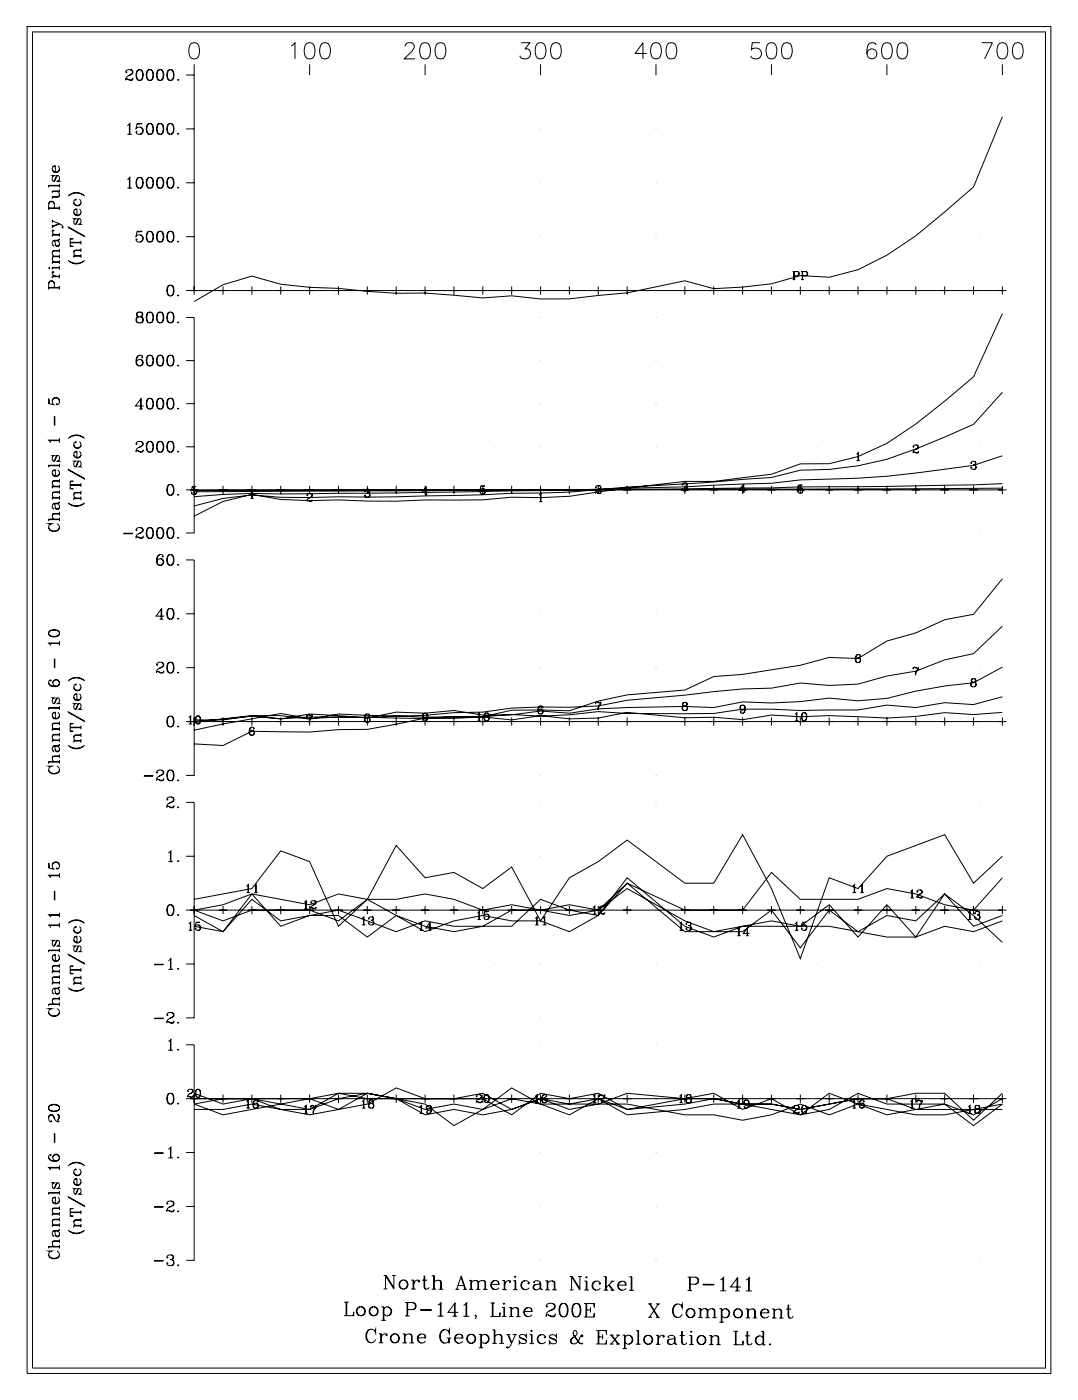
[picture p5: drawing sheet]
<svg xmlns="http://www.w3.org/2000/svg" width="215mm" height="279mm" viewBox="0 0 215 279" stroke-linecap="round" stroke-linejoin="round" font-family="sans-serif">
<g fill="none" stroke="#000" stroke-width=".2">
<path d="M5.4 5.3h204v268.5h-204zM6.5 6.4h201.9v266.3h-201.9zM25.2 14.3l.1 .1h-.2a.73 .73 0 0 1 .7-.5 .73 .73 0 0 1 .7 .6l-.4 .4a1.07 1.07 0 0 0-1 1.1M26 13.9l.2 .1a.48 .48 0 0 1 .1 .7l-.7 .4M26.5 15.7l-.3 .2-.8-.2-.3 .1M26.5 15.5l-.2 .5h-.4l-.5-.3M27.7 13.9a1.16 1.16 0 0 0-.5 1.7 .66 .66 0 0 0 .6 .4 .66 .66 0 0 0 .6-.4 1.71 1.71 0 0 0-.2-1.6 .58 .58 0 0 0-.9 .3 1.25 1.25 0 0 0 .4 1.7M27.9 13.9a1.38 1.38 0 0 1 0 2.1M29.8 13.9a.97 .97 0 0 0-.6 1.2l.1 .5a.67 .67 0 0 0 .6 .4 .67 .67 0 0 0 .6-.4 1.82 1.82 0 0 0-.2-1.6 .58 .58 0 0 0-.9 .3 1.26 1.26 0 0 0 .4 1.7M30 13.9a1.36 1.36 0 0 1 0 2.1M31.8 13.9a1.16 1.16 0 0 0-.5 1.7 .66 .66 0 0 0 .6 .4 .66 .66 0 0 0 .6-.4 1.71 1.71 0 0 0-.2-1.6 .58 .58 0 0 0-.9 .3 1.25 1.25 0 0 0 .4 1.7M32 13.9a1.38 1.38 0 0 1 0 2.1"/>
<path d="M33.9 13.9a.97 .97 0 0 0-.7 1.2l.1 .5a.67 .67 0 0 0 .7 .4 .67 .67 0 0 0 .6-.4 1.82 1.82 0 0 0-.2-1.6 .58 .58 0 0 0-.9 .3 1.26 1.26 0 0 0 .4 1.7M34.1 13.9a1.36 1.36 0 0 1 0 2.1M35.5 15.8l.1 .1-.1 .1zM37.1 15h1.6M38.1 8.7a1.05 1.05 0 0 1 1.5 .4 2.68 2.68 0 0 1-.3 2.5 1.06 1.06 0 0 1-1.5-.5 2.68 2.68 0 0 1 .3-2.4zM38.7 15v42.9h-1.6M38.7 12.8v2.2M43.3 15h.1M58 9.1l.8-.6v3.2M61.1 8.7a1.05 1.05 0 0 1 1.5 .4 2.68 2.68 0 0 1-.3 2.5 1.06 1.06 0 0 1-1.5-.5 2.68 2.68 0 0 1 .3-2.4zM61.7 12.8v2.2M64.2 8.7a1.05 1.05 0 0 1 1.5 .4 2.63 2.63 0 0 1-.3 2.5 1.05 1.05 0 0 1-1.5-.5 2.71 2.71 0 0 1 .3-2.4z"/>
<path d="M66.3 15h.1M75.5 15h.1M80.7 9.3a.84 .84 0 0 1 .6-.8h.7a.8 .8 0 0 1 .4 1.2l-1.8 2h2.1M84.1 8.7a1.04 1.04 0 0 1 1.5 .4 2.65 2.65 0 0 1-.3 2.5 1.05 1.05 0 0 1-1.5-.5 2.68 2.68 0 0 1 .3-2.4zM84.7 12.8v2.2M87.2 8.7a1.05 1.05 0 0 1 1.5 .4 2.71 2.71 0 0 1-.3 2.5 1.05 1.05 0 0 1-1.5-.5 2.63 2.63 0 0 1 .3-2.4zM98.5 15h.1M103.9 8.5h1.7l-.9 1.2a1.04 1.04 0 0 1 1.1 1.2 1.04 1.04 0 0 1-1.5 .8l-.4-.1-.3-.5M107.1 8.7a1.05 1.05 0 0 1 1.5 .4 2.63 2.63 0 0 1-.3 2.5 1.06 1.06 0 0 1-1.5-.5 2.73 2.73 0 0 1 .3-2.4zM107.7 15h.1M107.7 12.8v2.2M110.2 8.7a1.05 1.05 0 0 1 1.5 .4 2.69 2.69 0 0 1-.3 2.5 1.04 1.04 0 0 1-1.5-.5 2.63 2.63 0 0 1 .3-2.4z"/>
<path d="M128.9 10.7h-2.3l1.5-2.2v3.2M130.1 8.7a1.05 1.05 0 0 1 1.6 .4 2.71 2.71 0 0 1-.3 2.5 1.05 1.05 0 0 1-1.6-.5 2.63 2.63 0 0 1 .3-2.4zM130.7 12.8v2.2M130.7 15h.1M133.2 8.7a1.05 1.05 0 0 1 1.5 .4 2.7 2.7 0 0 1-.3 2.5 1.06 1.06 0 0 1-1.5-.5 2.69 2.69 0 0 1 .3-2.4zM139.9 15h.1M151.4 8.5h-1.5l-.1 1.4a1.14 1.14 0 0 1 1.7 0 1.14 1.14 0 0 1-.2 1.7 1.14 1.14 0 0 1-1.7-.5M153.1 8.7a1.05 1.05 0 0 1 1.6 .4 2.69 2.69 0 0 1-.3 2.5 1.04 1.04 0 0 1-1.6-.5 2.63 2.63 0 0 1 .3-2.4zM153.7 12.8v2.2M156.2 8.7a1.05 1.05 0 0 1 1.5 .4 2.68 2.68 0 0 1-.3 2.5 1.06 1.06 0 0 1-1.5-.5 2.69 2.69 0 0 1 .3-2.4zM163 15h.1M172.2 15h.1"/>
<path d="M174.6 9a.94 .94 0 0 0-1.4-.3 2.93 2.93 0 0 0-.3 2.6 1 1 0 0 0 1.6 .1 1 1 0 0 0-.3-1.6 1 1 0 0 0-1.4 .9M176.1 8.7a1.05 1.05 0 0 1 1.6 .4 2.7 2.7 0 0 1-.3 2.5 1.06 1.06 0 0 1-1.6-.5 2.69 2.69 0 0 1 .3-2.4zM176.8 12.8v2.2M179.2 8.7a1.05 1.05 0 0 1 1.6 .4 2.68 2.68 0 0 1-.4 2.5 1.06 1.06 0 0 1-1.5-.5 2.68 2.68 0 0 1 .3-2.4zM195.2 15h.1M195.6 8.5h2.2l-1.6 3.2M199.2 8.7a1.05 1.05 0 0 1 1.5 .4 2.68 2.68 0 0 1-.3 2.5 1.06 1.06 0 0 1-1.6-.5 2.69 2.69 0 0 1 .4-2.4zM199.8 12.8v2.2M202.2 8.7a1.04 1.04 0 0 1 1.6 .4 2.65 2.65 0 0 1-.3 2.5 1.05 1.05 0 0 1-1.6-.5 2.7 2.7 0 0 1 .3-2.4zM9.7 37h2.1M10.4 33.8a.75 .75 0 0 0 .7 .5 .75 .75 0 0 0 .7-.5M11 33.2l-.5 .1"/>
<path d="M11.4 35l-.5 1h-.4a.7 .7 0 0 1 .1-.9l.2-.1h-.4l.2 .1M11.5 38.2a.66 .66 0 0 1 0 1.1h-1.1M11.5 33.1a.72 .72 0 0 1 .2 1 .72 .72 0 0 1-1.1 0 .72 .72 0 0 1 .2-1h.2v1.2M11.6 36l.2 .1h-.4l.4-.4v-.4l-.2-.3h-.3l-.6 1.1M11.8 38.9l-.3 .3h-1.1v.4M11.8 36.6v.8M11.8 37.8v.4h-1.4M11.8 38.1h-1.4v.4M11.8 36.9h-2.1v.5M13.6 39.1a2.2 2.2 0 0 1 3.3 0M13.8 38.9l.4-.2a2.57 2.57 0 0 1 2.5 .2M15.8 39.7a.72 .72 0 0 1 .2 1.1 .72 .72 0 0 1-1.1 0 .72 .72 0 0 1 .2-1.1v.2l-.1-.1"/>
<path d="M25.4 35.8l.5-.4v2.1M25.4 25l.5-.4v2.2M25.4 37.5h.9M25.4 26.8h.9M25.8 24.7v2.1M25.8 35.5v2M27.3 24.7l1-.1h-1l-.2 1a.77 .77 0 0 1 1.2-.2 .77 .77 0 0 1 0 1.2 .77 .77 0 0 1-1.2-.2l.1-.2v.2M27.7 35.4a1.16 1.16 0 0 0-.5 1.7 .66 .66 0 0 0 .6 .4 .66 .66 0 0 0 .6-.4 1.71 1.71 0 0 0-.2-1.6 .58 .58 0 0 0-.9 .3 1.25 1.25 0 0 0 .4 1.7M27.9 35.4a1.38 1.38 0 0 1 0 2.1M27.9 25.3a.75 .75 0 0 1 .5 .8 .75 .75 0 0 1-.5 .7M29.8 35.4a.97 .97 0 0 0-.6 1.2l.1 .5a.67 .67 0 0 0 .6 .4 .67 .67 0 0 0 .6-.4 1.82 1.82 0 0 0-.2-1.6 .58 .58 0 0 0-.9 .3 1.26 1.26 0 0 0 .4 1.7M29.8 24.6a.97 .97 0 0 0-.6 1.2l.1 .6a.67 .67 0 0 0 .6 .4 .67 .67 0 0 0 .6-.4 1.82 1.82 0 0 0-.2-1.7 .58 .58 0 0 0-.9 .3 1.26 1.26 0 0 0 .4 1.8"/>
<path d="M30 35.4a1.36 1.36 0 0 1 0 2.1M30 24.6a1.36 1.36 0 0 1 0 2.2M31.8 35.4a1.16 1.16 0 0 0-.5 1.7 .66 .66 0 0 0 .6 .4 .66 .66 0 0 0 .6-.4 1.71 1.71 0 0 0-.2-1.6 .58 .58 0 0 0-.9 .3 1.25 1.25 0 0 0 .4 1.7M31.8 24.6a1.16 1.16 0 0 0-.5 1.8 .66 .66 0 0 0 .6 .4 .66 .66 0 0 0 .6-.4 1.71 1.71 0 0 0-.2-1.7 .58 .58 0 0 0-.9 .3 1.25 1.25 0 0 0 .4 1.8M32 35.4a1.38 1.38 0 0 1 0 2.1M32 24.6a1.38 1.38 0 0 1 0 2.2M33.9 35.4a.97 .97 0 0 0-.7 1.2l.1 .5a.67 .67 0 0 0 .7 .4 .67 .67 0 0 0 .6-.4 1.82 1.82 0 0 0-.2-1.6 .58 .58 0 0 0-.9 .3 1.26 1.26 0 0 0 .4 1.7M33.9 24.6a.97 .97 0 0 0-.7 1.2l.1 .6a.67 .67 0 0 0 .7 .4 .67 .67 0 0 0 .6-.4 1.82 1.82 0 0 0-.2-1.7 .58 .58 0 0 0-.9 .3 1.26 1.26 0 0 0 .4 1.8M34.1 35.4a1.36 1.36 0 0 1 0 2.1M34.1 24.6a1.36 1.36 0 0 1 0 2.2M35.5 37.3l.1 .1-.1 .1zM35.5 26.6l.1 .1-.1 .1z"/>
<path d="M37.1 36.4h1.6M37.1 25.7h1.6M43.3 36.4h.1M43.3 25.7h.1M66.3 36.4h.1M66.3 25.7h.1M75.5 36.4h.1M75.5 25.7h.1M98.5 36.4h.1M98.5 25.7h.1M107.7 36.4h.1M107.7 25.7h.1"/>
<path d="M107.7 31.1h.1M107.7 20.3h.1M130.7 36.4h.1M130.7 25.7h.1M130.7 31.1h.1M130.7 20.3h.1M139.9 36.4h.1M139.9 25.7h.1M163 36.4h.1M163 25.7h.1M172.2 36.4h.1M172.2 25.7h.1"/>
<path d="M195.2 36.4h.1M195.2 25.7h.1M199.8 23.3l-5.8 14-11.5 9.7-5.7 3.9-5.8 2.9-5.7 1.5-5.8-.4-5.8 1.7-5.7 .6-5.8 .3-5.7-1.5-11.5 2.4-11.5 1.2h-5.8l-5.7-.6-5.8 .4-11.5-1-5.7 .1-5.8-.4-5.7-.6-5.8-.2-5.7-.6-5.8-1.7-5.8 1.8-5.7 3.3M9.7 56.5a.58 .58 0 0 1 .6-.4 .58 .58 0 0 1 .5 .4M9.7 40.6a.58 .58 0 0 1 .6-.4 .58 .58 0 0 1 .5 .4M9.7 57.4h2.1M9.7 57.3h2.1M9.7 41.5h2.1M9.7 41.4h2.1M9.8 53.3v.2l-.1-.1zM10.4 44l1.4 .6a.84 .84 0 0 1 .8 .7l-.1 .1v-.2M10.4 55.1h1.4"/>
<path d="M10.4 43.8v.6M10.4 44.8v.6M10.4 53.4h1.4M10.4 52.3h1.4M10.4 46.9h1.4M10.5 54.2l.1 .1 .1-.1-.2-.1a.59 .59 0 0 0 0 .6 .59 .59 0 0 0 .5 .3M10.5 45.9h.2l-.2-.1a.59 .59 0 0 0 .5 1M10.8 57.3v-.8a.56 .56 0 0 0-.5-.6 .56 .56 0 0 0-.6 .6v1.2M10.8 48l.3 1 .4 .1a.65 .65 0 0 0 0-1.1M10.8 41.4v-.8a.56 .56 0 0 0-.5-.5 .56 .56 0 0 0-.6 .5v1.3M11 48.7a.42 .42 0 0 0 .4 .3 .42 .42 0 0 0 .4-.3M11.6 44.6l-1.2 .5"/>
<path d="M11.8 51.1h-1.1a.66 .66 0 0 0 0 1.1M11.8 51.2h-1.1l-.3 .3M11.8 49.9h-1.1a.66 .66 0 0 0 0 1.2M11.8 50h-1.1l-.3 .3M11.8 47.7l-.3 .2-.9 .1a.7 .7 0 0 0-.1 .9l.2 .1-.1-.1M11.8 47.6l-.1 .3-.2 .1h-.9M11.8 41.1v.8M11.8 46.5v.7M11.8 49.6v.7M11.8 50.7v.8M11.8 51.9v.7M11.8 53v.7"/>
<path d="M11.8 54.7v.8M11.8 57v.7M11.8 55h-1.4v.5M11.8 46.8h-1.4v.4M11.8 52.2h-1.4v.4M11.8 53.3h-1.4v.4M11.8 44.6l-1.4 .6M13.6 51.9a2.2 2.2 0 0 0 3.3 0M13.6 45.2l3.3 2zM13.8 52.1l.4 .2a2.67 2.67 0 0 0 2.5-.2M14 47.7l.6-.1h-.6v1.5h.6l-.6-.1M14 48.4h2.1"/>
<path d="M14 48.3h2.1M14.7 42.4a.75 .75 0 0 0 .7 .5 .75 .75 0 0 0 .7-.5M14.7 40.4a.75 .75 0 0 0 .7 .5 .75 .75 0 0 0 .7-.5M14.7 51.1h1.4M15.3 41.8l-.5 .1M15.7 43.6l-.5 1h-.4a.7 .7 0 0 1 .1-.9l.2-.1h-.4l.2 .1M15.8 41.7a.72 .72 0 0 1 .2 1 .72 .72 0 0 1-1.1 0 .72 .72 0 0 1 .2-1h.2v1.2M15.9 44.6l.2 .1h-.4l.4-.4v-.4l-.2-.3h-.3l-.6 1.1M16.1 49.8h-1.1a.65 .65 0 0 0 0 1.2M16.1 49.9h-1.1l-.3 .3M16.1 51h-1.4v.4M16.1 48v.7"/>
<path d="M16.1 49.5v.7M16.1 50.7v.7M27.3 46.2l1-.1h-1l-.2 1a.77 .77 0 0 1 1.2-.2 .77 .77 0 0 1 0 1.2 .77 .77 0 0 1-1.2-.3l.1-.2v.2M27.9 46.8a.75 .75 0 0 1 .5 .7 .75 .75 0 0 1-.5 .7M29.8 46.1a.97 .97 0 0 0-.6 1.2l.1 .5a.67 .67 0 0 0 .6 .5 .67 .67 0 0 0 .6-.5 1.82 1.82 0 0 0-.2-1.6 .58 .58 0 0 0-.9 .3 1.26 1.26 0 0 0 .4 1.7M30 46.1a1.36 1.36 0 0 1 0 2.1M31.8 46.1a1.16 1.16 0 0 0-.5 1.7 .66 .66 0 0 0 .6 .5 .66 .66 0 0 0 .6-.5 1.71 1.71 0 0 0-.2-1.6 .58 .58 0 0 0-.9 .3 1.25 1.25 0 0 0 .4 1.7M32 46.1a1.38 1.38 0 0 1 0 2.1M33.9 56.8a.97 .97 0 0 0-.7 1.3l.1 .5a.67 .67 0 0 0 .7 .4 .67 .67 0 0 0 .6-.4 1.82 1.82 0 0 0-.2-1.7 .58 .58 0 0 0-.9 .3 1.26 1.26 0 0 0 .4 1.8M33.9 46.1a.97 .97 0 0 0-.7 1.2l.1 .5a.67 .67 0 0 0 .7 .5 .67 .67 0 0 0 .6-.5 1.82 1.82 0 0 0-.2-1.6 .58 .58 0 0 0-.9 .3 1.26 1.26 0 0 0 .4 1.7M34.1 56.8a1.36 1.36 0 0 1 0 2.2M34.1 46.1a1.36 1.36 0 0 1 0 2.1"/>
<path d="M35.5 58.8l.1 .1-.1 .1zM35.5 48l.1 .1-.1 .1zM37.1 47.2h1.6M37.9 57.9h1.6M38.7 57.9h161.1M38.7 57.1v1.6M43.3 57.9h.1M43.3 47.2h.1M43.6 57.9h1.7M44.4 57.1v1.6M49.4 57.9h1.6M50.2 57.1v1.6"/>
<path d="M55.1 57.9h1.7M56 57.1v1.6M60.9 57.9h1.6M61.7 57.1v1.6M66.3 57.9h.1M66.3 47.2h.1M66.6 57.9h1.7M67.5 57.1v1.6M72.4 57.9h1.6M73.2 57.1v1.6M75.5 57.9h.1M75.5 47.2h.1"/>
<path d="M78.1 57.9h1.7M79 57.1v1.6M83.9 57.9h1.6M84.7 57.1v1.6M89.6 57.9h1.7M90.5 57.1v1.6M95.4 57.9h1.6M96.2 57.1v1.6M98.5 57.9h.1M98.5 47.2h.1M101.2 57.9h1.6M102 57.1v1.6"/>
<path d="M106.9 57.9h1.6M107.7 57.9h.1M107.7 47.2h.1M107.7 52.5h.1M107.7 41.8h.1M107.7 57.1v1.6M112.7 57.9h1.6M113.5 57.1v1.6M118.4 57.9h1.7M119.2 57.1v1.6M124.2 57.9h1.6M125 57.1v1.6"/>
<path d="M130.7 57.9h.1M130.7 47.2h.1M130.7 52.5h.1M130.7 41.8h.1M135.7 57.9h1.6M136.5 57.1v1.6M139.9 57.9h.1M139.9 47.2h.1M141.4 57.9h1.7M142.2 57.1v1.6M147.2 57.9h1.6M148 57.1v1.6"/>
<path d="M152.9 57.9h1.7M153.7 57.1v1.6M158 54.1h.9a.42 .42 0 0 1 .4 .4 .42 .42 0 0 1-.4 .5h-.6M158 55.7h.5M158.2 54.1v1.6M158.3 54.1v1.6M158.7 57.9h1.6M158.9 54.1l.3 .3-.1 .4-.2 .2M159.5 57.1v1.6M159.7 54.1h.9a.42 .42 0 0 1 .4 .4 .42 .42 0 0 1-.4 .5h-.6M159.7 55.7h.5M159.9 54.1v1.6"/>
<path d="M160 54.1v1.6M160.6 54.1l.3 .3-.1 .4-.2 .2M163 57.9h.1M163 47.2h.1M164.4 57.9h1.7M165.3 57.1v1.6M170.2 57.9h1.6M171 57.1v1.6M172.2 57.9h.1M172.2 47.2h.1M175.9 57.9h1.7M176.8 57.1v1.6"/>
<path d="M181.7 57.9h1.6M182.5 57.1v1.6M187.4 57.9h1.7M188.3 57.1v1.6M193.2 57.9h1.6M194 57.1v1.6M195.2 57.9h.1M195.2 47.2h.1M199 57.9h1.6M199.8 57.1v1.6M10.4 79.9a.75 .75 0 0 1 .7-.6 .75 .75 0 0 1 .7 .6M27.6 62.2l-.3 .1-.1 .5a.72 .72 0 0 0 1.2 0v-.3a.7 .7 0 0 0-1-.2l-.1 .5 .3 .3"/>
<path d="M27.6 63.1l-.3 .1-.2 .3a.71 .71 0 0 0 .9 .9 .71 .71 0 0 0 .3-1.2l-.3-.1M27.6 63.1l-.4 .4 .1 .6 .3 .3M27.8 70.8a1.29 1.29 0 0 0-.1 2.1M27.9 71.6a.69 .69 0 0 1 .5 .7 .69 .69 0 0 1-.5 .6M28 62.2l.3 .3v.3l-.3 .3M28 63.1l.2 .1a.69 .69 0 0 1 .1 .9l-.3 .3M28 79.6v1.9M28.3 71.1l-.1 .1 .1 .1 .1-.2a.74 .74 0 0 0-.9-.2 .74 .74 0 0 0-.4 .8v.6a.7 .7 0 0 0 .7 .7 .7 .7 0 0 0 .7-.7 .7 .7 0 0 0-.7-.7l-.5 .3-.1 .3M29.8 79.4a.97 .97 0 0 0-.6 1.2l.1 .5a.67 .67 0 0 0 .6 .4 .67 .67 0 0 0 .6-.4 1.82 1.82 0 0 0-.2-1.6 .58 .58 0 0 0-.9 .3 1.26 1.26 0 0 0 .4 1.7M29.8 70.8a.97 .97 0 0 0-.6 1.2l.1 .5a.67 .67 0 0 0 .6 .5 .67 .67 0 0 0 .6-.5 1.82 1.82 0 0 0-.2-1.6 .58 .58 0 0 0-.9 .3 1.26 1.26 0 0 0 .4 1.7M29.8 62.2a.97 .97 0 0 0-.6 1.2l.1 .5a.67 .67 0 0 0 .6 .5 .67 .67 0 0 0 .6-.5 1.82 1.82 0 0 0-.2-1.6 .58 .58 0 0 0-.9 .3 1.26 1.26 0 0 0 .4 1.8M30 79.4a1.36 1.36 0 0 1 0 2.1"/>
<path d="M30 70.8a1.36 1.36 0 0 1 0 2.1M30 62.2a1.36 1.36 0 0 1 0 2.2M31.8 79.4a1.15 1.15 0 0 0-.5 1.7 .66 .66 0 0 0 .6 .4 .66 .66 0 0 0 .6-.4 1.71 1.71 0 0 0-.2-1.6 .58 .58 0 0 0-.9 .3 1.25 1.25 0 0 0 .4 1.7M31.8 70.8a1.16 1.16 0 0 0-.5 1.7 .66 .66 0 0 0 .6 .5 .66 .66 0 0 0 .6-.5 1.71 1.71 0 0 0-.2-1.6 .58 .58 0 0 0-.9 .3 1.25 1.25 0 0 0 .4 1.7M31.8 62.2a1.16 1.16 0 0 0-.5 1.7 .66 .66 0 0 0 .6 .5 .66 .66 0 0 0 .6-.5 1.71 1.71 0 0 0-.2-1.6 .58 .58 0 0 0-.9 .3 1.25 1.25 0 0 0 .4 1.8M32 79.4a1.38 1.38 0 0 1 0 2.1M32 70.8a1.38 1.38 0 0 1 0 2.1M32 62.2a1.38 1.38 0 0 1 0 2.2M33.9 79.4a.97 .97 0 0 0-.7 1.2l.1 .5a.67 .67 0 0 0 .7 .4 .67 .67 0 0 0 .6-.4 1.82 1.82 0 0 0-.2-1.6 .58 .58 0 0 0-.9 .3 1.26 1.26 0 0 0 .4 1.7M33.9 70.8a.97 .97 0 0 0-.7 1.2l.1 .5a.67 .67 0 0 0 .7 .5 .67 .67 0 0 0 .6-.5 1.82 1.82 0 0 0-.2-1.6 .58 .58 0 0 0-.9 .3 1.26 1.26 0 0 0 .4 1.7M33.9 62.2a.97 .97 0 0 0-.7 1.2l.1 .5a.67 .67 0 0 0 .7 .5 .67 .67 0 0 0 .6-.5 1.82 1.82 0 0 0-.2-1.6 .58 .58 0 0 0-.9 .3 1.26 1.26 0 0 0 .4 1.8M34.1 79.4a1.35 1.35 0 0 1 0 2.1"/>
<path d="M34.1 70.8a1.36 1.36 0 0 1 0 2.1M34.1 62.2a1.36 1.36 0 0 1 0 2.2M35.5 72.7l.1 .1-.1 .1zM35.5 64.1l.1 .1-.1 .2zM37.1 63.3h1.6v42.9h-1.6M37.1 71.9h1.6M43.3 71.9h.1M43.3 63.3h.1M66.3 71.9h.1M66.3 63.3h.1M75.5 71.9h.1M75.5 63.3h.1"/>
<path d="M98.5 71.9h.1M98.5 63.3h.1M107.7 71.9h.1M107.7 63.3h.1M107.7 76.2h.1M107.7 67.6h.1M130.7 71.9h.1M130.7 63.3h.1M130.7 76.2h.1M130.7 67.6h.1M139.9 71.9h.1M139.9 63.3h.1"/>
<path d="M163 71.9h.1M163 63.3h.1M172.2 71.9h.1M172.2 63.3h.1M195.2 71.9h.1M195.2 63.3h.1M199.8 62.5l-5.8 12.6-5.7 4.9-5.8 4.5-5.7 3.9-5.8 2.6-5.7 1.4-5.8 .1-5.8 2-11.5 1.5h-5.7l-11.5 1.3-11.5 1.6-5.8 .3-5.7-.1-5.8 .5-11.5 .1-5.7 .2h-5.8l-5.7-.3-5.8 .2-5.7-.2-5.8-1-5.8 1.4-5.7 2.9M199.8 78.2l-5.8 6.4-11.5 4.9a56.9 56.9 0 0 1-23 4.2l-5.8 1.5-11.5 .9-17.2 1a174.8 174.8 0 0 1-23 1.2l-5.8 .3-17.2 .4h-11.5l-5.8 .2-5.7-.1-5.8-.5-5.8 .7-5.7 1.5M9.7 92.8h2.1M9.8 80.5l-.1-1.1v1.1l1 .2a.77 .77 0 0 1-.2-1.2 .77 .77 0 0 1 1.2 0 .77 .77 0 0 1-.3 1.2l-.2-.1 .1-.1 .1 .1M9.8 87.8h2M10.4 94.4a.75 .75 0 0 0 .7 .5 .75 .75 0 0 0 .7-.5"/>
<path d="M10.4 99.3h1.4M10.4 97h1.4M10.8 83l.1 1.8zM11 93.8l-.5 .1M11.4 90.8l-.5 1-.3 .1a.7 .7 0 0 1-.1-.9l.3-.2h-.4l.2 .1M11.5 93.7a.72 .72 0 0 1 .2 1 .72 .72 0 0 1-1.1 0 .72 .72 0 0 1 .2-1h.2v1.2M11.6 91.8l.2 .1h-.4l.4-.4v-.4l-.2-.3h-.3l-.6 1.1M11.8 100l-.1 .3-.2 .1h-.9M11.8 98.1h-1.1a.66 .66 0 0 0 0 1.1M11.8 98.2h-1.1l-.3 .3M11.8 95.8h-1.1a.65 .65 0 0 0 0 1.1M11.8 95.9h-1.1l-.3 .3"/>
<path d="M11.8 87.7h-2.1l.4 .5M11.8 87.3v.9M11.8 92.4v.7M11.8 95.5v.7M11.8 96.6v.7M11.8 97.8v.7M11.8 98.9v.7M11.8 96.9h-1.4v.4M11.8 99.2h-1.4v.4M11.8 92.7h-2.1v.4M13.6 93.6l3.3 1.9zM13.6 87.4a2.2 2.2 0 0 1 3.3 0"/>
<path d="M13.8 87.2l.4-.2a2.56 2.56 0 0 1 2.5 .2M14 96l.6-.1h-.6v1.5h.6l-.6-.1M14 96.7h2.1M14 96.6h2.1M14.7 90.7a.75 .75 0 0 0 .7 .5 .75 .75 0 0 0 .7-.5M14.7 88.7a.75 .75 0 0 0 .7 .6 .75 .75 0 0 0 .7-.6M14.7 99.4h1.4M15.3 90.1l-.5 .1M15.7 91.9l-.5 1h-.4a.7 .7 0 0 1 .1-.9l.2-.1h-.4l.2 .1M15.8 90a.72 .72 0 0 1 .2 1.1 .72 .72 0 0 1-1.1 0 .72 .72 0 0 1 .2-1.1h.2v1.2M15.8 88a.72 .72 0 0 1 .2 1.1 .72 .72 0 0 1-1.1 0 .72 .72 0 0 1 .2-1.1v.2l-.1-.1M15.9 92.9l.2 .1h-.4l.4-.4v-.4l-.2-.3h-.3l-.6 1.1"/>
<path d="M16.1 98.2h-1.1a.65 .65 0 0 0 0 1.1M16.1 98.3h-1.1l-.3 .3M16.1 99.3h-1.4v.4M16.1 96.3v.7M16.1 97.8v.8M16.1 99v.7M27.2 88.4l.1 .1h-.2a.74 .74 0 0 1 .8-.5 .74 .74 0 0 1 .6 .6l-.4 .4a1.06 1.06 0 0 0-1 1.1M27.7 81.5h.7M28 88l.2 .1a.49 .49 0 0 1 .1 .7l-.7 .4M28.5 89.8l-.3 .2-.8-.2-.3 .1M28.5 89.6l-.2 .5h-.4l-.5-.3M28.6 80.9h-1.6l1.1-1.5v2.1"/>
<path d="M29.8 88a.97 .97 0 0 0-.6 1.2l.1 .5a.67 .67 0 0 0 .6 .4 .67 .67 0 0 0 .6-.4 1.83 1.83 0 0 0-.2-1.6 .58 .58 0 0 0-.9 .3 1.27 1.27 0 0 0 .4 1.7M30 88a1.36 1.36 0 0 1 0 2.1M31.8 88a1.15 1.15 0 0 0-.5 1.7 .66 .66 0 0 0 .6 .4 .66 .66 0 0 0 .6-.4 1.72 1.72 0 0 0-.2-1.6 .58 .58 0 0 0-.9 .3 1.26 1.26 0 0 0 .4 1.7M32 88a1.38 1.38 0 0 1 0 2.1M33.9 96.6a.97 .97 0 0 0-.7 1.2l.1 .5a.67 .67 0 0 0 .7 .4 .67 .67 0 0 0 .6-.4 1.82 1.82 0 0 0-.2-1.6 .58 .58 0 0 0-.9 .3 1.26 1.26 0 0 0 .4 1.7M33.9 88a.97 .97 0 0 0-.7 1.2l.1 .5a.67 .67 0 0 0 .7 .4 .67 .67 0 0 0 .6-.4 1.83 1.83 0 0 0-.2-1.6 .58 .58 0 0 0-.9 .3 1.27 1.27 0 0 0 .4 1.7M34.1 96.6a1.36 1.36 0 0 1 0 2.1M34.1 88a1.36 1.36 0 0 1 0 2.1M35.4 98.6h.2l-.1 .1zM35.4 90h.2l-.1 .1zM35.5 81.3l.1 .1-.1 .1zM37.1 97.6h2.4"/>
<path d="M37.1 89.1h1.6M37.1 80.5h1.6M38.3 97.1l.8-.1h-.8l-.1 .7a.57 .57 0 0 1 .8-.2 .57 .57 0 0 1 0 .9 .57 .57 0 0 1-.8-.2v-.1v.2M38.7 97.6h161.1M38.7 96.8v1.7M38.8 97.5l.1 .1a.55 .55 0 0 1 .3 .5 .55 .55 0 0 1-.4 .5M43.3 97.6h.1M43.3 89.1h.1M43.3 80.5h.1M43.6 97.6h1.7M44.4 96.8v1.7M49.4 97.6h1.6"/>
<path d="M49.9 98.1l.4-.3v1.6M49.9 99.4h.7M50.2 96.8v2.6M55.1 97.6h1.7M56 96.8v1.7M60.9 97.6h1.6M61.2 98.7h.1h-.1a.55 .55 0 0 1 .5-.4 .55 .55 0 0 1 .5 .5l-.3 .3a.78 .78 0 0 0-.7 .9M61.7 96.8v1.7M61.9 98.4l.3 .3a.61 .61 0 0 1-.6 .6M62.2 99.7l-.2 .2-.6-.2-.2 .1M62.2 99.6l-.1 .4-.7-.3M66.3 97.6h.1"/>
<path d="M66.3 89.1h.1M66.3 80.5h.1M66.6 97.6h1.7M67.5 96.8v1.7M72.4 97.6h1.6M72.7 97.8v.2v-.2l.1-.2a.61 .61 0 0 1 .9 .1l-.1 .4-.5 .1M73.2 96.8v1.7M73.4 97.5l.1 .1a.39 .39 0 0 1-.1 .6l.1 .1a.45 .45 0 0 1 .3 .4 .45 .45 0 0 1-.4 .4l-.6-.1-.1-.2v-.1v.1M73.6 98.3l.1 .5-.3 .3M75.5 97.6h.1M75.5 89.1h.1M75.5 80.5h.1"/>
<path d="M78.1 97.6h1.7M79 96.8v1.7M83.9 97.6h1.6M84.6 98.6h.6M84.7 96.8v1.7M84.9 97.1v1.5M85.3 98.1h-1.2l.8-1.1v1.6M89.6 97.6h1.7M90.5 96.8v1.7M95.4 97.6h1.6M95.8 96.9h.8h-.8l-.1 .7a.58 .58 0 0 1 .9-.2 .58 .58 0 0 1 0 .9 .58 .58 0 0 1-.9-.1l.1-.2v.2M96.2 96.8v1.7"/>
<path d="M96.3 97.4l.4 .5-.1 .3-.3 .3M98.5 97.6h.1M98.5 89.1h.1M98.5 80.5h.1M101.2 97.6h1.6M102 96.8v1.7M106.9 97.6h1.6M107.4 98.7l.4-.3v1.6M107.4 100h.7M107.7 97.6h.1M107.7 89.1h.1M107.7 80.5h.1"/>
<path d="M107.7 93.3h.1M107.7 84.8h.1M107.7 96.8v3.2M112.7 97.6h1.6M113.5 96.8v1.7M118.4 97.6h1.7M118.8 97.1v.1h-.1a.55 .55 0 0 1 .6-.4 .55 .55 0 0 1 .5 .4l-.3 .3a.79 .79 0 0 0-.8 .9M119.2 96.8v1.7M119.4 96.8l.2 .1 .1 .3-.6 .5M119.8 98.2l-.3 .1-.6-.1h-.2M119.8 98l-.2 .4-.7-.2M124.2 97.6h1.6"/>
<path d="M125 96.8v1.7M130.7 97.6h.1M130.7 89.1h.1M130.7 80.5h.1M130.7 93.3h.1M130.7 84.8h.1M135.7 97.6h1.6M136 96.5l.1 .1h-.1a.51 .51 0 0 1 .5-.4 .51 .51 0 0 1 .5 .5l-.1 .2h-.5M136.5 96.8v1.7M136.6 96.2l.3 .3-.1 .4h-.2l.2 .1a.44 .44 0 0 1 .2 .5 .44 .44 0 0 1-.4 .3h-.5l-.1-.3v-.1v.1M136.9 97.1l.1 .4-.4 .3M139.9 97.6h.1"/>
<path d="M139.9 89.1h.1M139.9 80.5h.1M141.4 97.6h1.7M142.2 96.8v1.7M147.2 97.6h1.6M147.9 98.1h.6M148 96.8v1.7M148.2 96.6v1.5M148.6 97.6h-1.2l.8-1.1v1.6M152.9 97.6h1.7M153.7 96.8v1.7M158.7 97.6h1.6"/>
<path d="M159.1 96.8l.8-.1h-.8l-.1 .7a.58 .58 0 0 1 .8-.1 .58 .58 0 0 1 0 .9 .58 .58 0 0 1-.8-.2v-.2v.2M159.5 96.8v1.7M159.6 97.2l.1 .1a.56 .56 0 0 1 .3 .5 .56 .56 0 0 1-.4 .5M163 97.6h.1M163 89.1h.1M163 80.5h.1M164.4 97.6h1.7M165.3 96.8v1.7M170.2 97.6h1.6M170.7 90.5l.4-.3v1.6M170.7 91.8h.7M171 90.3v1.5"/>
<path d="M171 96.8v1.7M172.2 97.6h.1M172.2 89.1h.1M172.2 80.5h.1M175.9 97.6h1.7M176.8 96.8v1.7M181.7 97.6h1.6M182.1 89v.2l-.1-.1a.55 .55 0 0 1 .5-.4 .55 .55 0 0 1 .6 .5l-.4 .3a.77 .77 0 0 0-.7 .8M182.5 96.8v1.7M182.7 88.7l.2 .1 .1 .4-.6 .4M183.1 90.1l-.3 .1-.8-.1M183.1 89.9l-.2 .4-.7-.2"/>
<path d="M187.4 97.6h1.7M188.3 96.8v1.7M193.2 97.6h1.6M193.6 92.3v.1l-.1-.1 .1-.3a.6 .6 0 0 1 .9 .2l-.1 .4h-.5M194 96.8v1.7M194.2 92l.2 .2-.1 .4h-.1l.1 .1a.45 .45 0 0 1 .3 .5 .45 .45 0 0 1-.4 .4 .54 .54 0 0 1-.7-.3l.1-.2v.2M194.4 92.8l.1 .5-.3 .3M195.2 97.6h.1M195.2 89.1h.1M195.2 80.5h.1M199 97.6h1.6M199.8 90.8l-5.8 2a233.7 233.7 0 0 1-28.7 2.7l-5.8 .2-5.8 .6-5.7 .2a1774 1774 0 0 1-63.3 1.6l-28.7 .4-5.8-.2-5.8 .3-5.7 .4"/>
<path d="M199.8 96.4l-5.8 .2-17.2 .4-17.3 .1-23 .4-97.8 .5M199.8 97.3l-161.1 .5M199.8 96.8v1.7M9.7 105.2a1.22 1.22 0 0 0 2.1 0M9.7 103.6h2.1M10.8 100.4l.3 1 .4 .1a.64 .64 0 0 0 0-1.1M11 101.1a.42 .42 0 0 0 .4 .3 .42 .42 0 0 0 .4-.3M11.3 104.4a.79 .79 0 0 1 .5 .9 .79 .79 0 0 1-.8 .6 .94 .94 0 0 1-1-.2 .94 .94 0 0 1-.2-1l.2-.2-.3-.1h.6l-.3 .1M11.8 102.3h-1.1a.66 .66 0 0 0 0 1.2M11.8 102.5h-1.1l-.3 .3M11.8 100.1l-.3 .2-.9 .1a.7 .7 0 0 0-.1 .9l.2 .1-.1-.1M11.8 102v.8"/>
<path d="M11.8 103.2v.7M11.8 103.5h-2.1v.4M13.6 100.2a2.2 2.2 0 0 0 3.3 0M13.8 100.4l.4 .2a2.67 2.67 0 0 0 2.5-.2M24.7 106.3l1.7 .1zM27.2 105.6v.2l-.1-.1a.74 .74 0 0 1 .8-.6 .74 .74 0 0 1 .6 .7l-.4 .4a1.07 1.07 0 0 0-1 1.1M28 105.2l.2 .1a.49 .49 0 0 1 .1 .7l-.7 .4M28.5 107l-.3 .2-.8-.2-.3 .1M28.5 106.8l-.2 .5h-.4l-.5-.3M29.8 105.2a.97 .97 0 0 0-.6 1.2l.1 .5a.67 .67 0 0 0 .6 .4 .67 .67 0 0 0 .6-.4 1.82 1.82 0 0 0-.2-1.6 .58 .58 0 0 0-.9 .3 1.26 1.26 0 0 0 .4 1.7M30 105.2a1.36 1.36 0 0 1 0 2.1M31.8 105.2a1.16 1.16 0 0 0-.5 1.7 .66 .66 0 0 0 .6 .4 .66 .66 0 0 0 .6-.4 1.71 1.71 0 0 0-.2-1.6 .58 .58 0 0 0-.9 .3 1.25 1.25 0 0 0 .4 1.7"/>
<path d="M31.9 110.5a1.29 1.29 0 0 0-.1 2.2M32 105.2a1.38 1.38 0 0 1 0 2.1M32 111.3a.69 .69 0 0 1 .5 .7 .69 .69 0 0 1-.5 .7M32.4 110.8l-.1 .1 .1 .1v-.4a.83 .83 0 0 0-.8 .1 .83 .83 0 0 0-.4 .8v.6a.69 .69 0 0 0 .8 .7 .69 .69 0 0 0 .6-.9 .69 .69 0 0 0-1-.4l-.3 .5M33.9 105.2a.97 .97 0 0 0-.7 1.2l.1 .5a.67 .67 0 0 0 .7 .4 .67 .67 0 0 0 .6-.4 1.82 1.82 0 0 0-.2-1.6 .58 .58 0 0 0-.9 .3 1.26 1.26 0 0 0 .4 1.7M33.9 110.5a.97 .97 0 0 0-.7 1.3l.1 .5a.67 .67 0 0 0 .7 .4 .67 .67 0 0 0 .6-.4 1.82 1.82 0 0 0-.2-1.7 .58 .58 0 0 0-.9 .3 1.26 1.26 0 0 0 .4 1.8M34.1 105.2a1.36 1.36 0 0 1 0 2.1M34.1 110.5a1.36 1.36 0 0 1 0 2.2M35.5 107.1l.1 .1-.1 .1zM35.5 112.5l.1 .1-.1 .1zM37.1 111.6h1.6v43h-1.6M43.3 106.2h.1"/>
<path d="M43.3 111.6h.1M66.3 106.2h.1M66.3 111.6h.1M75.5 106.2h.1M75.5 111.6h.1M98.5 106.2h.1M98.5 111.6h.1M107.7 106.2h.1M107.7 101.9h.1M107.7 111.6h.1M107.7 117h.1M130.7 106.2h.1"/>
<path d="M130.7 101.9h.1M130.7 111.6h.1M130.7 117h.1M139.9 106.2h.1M139.9 111.6h.1M163 106.2h.1M163 111.6h.1M172.2 106.2h.1M172.2 111.6h.1M195.2 106.2h.1M195.2 111.6h.1M199.8 115.4l-5.8 7-5.7 1.1-5.8 2.7-5.7 1.6-5.8 3.5-5.7-.3-5.8 1.6-11.5 1.8-5.8 .5-5.7 2.6-11.5 1-5.8 1.2-5.7 2-5.8-.2-5.7 .1-5.8 1.3-11.5 .2-5.7 1.3-5.8 1h-5.7l-5.8 .5-11.5-.1-5.8 2.8-5.7-.3"/>
<path d="M9.7 136.2a1.29 1.29 0 0 0 2.1 0M9.7 126.3a1.15 1.15 0 0 0 1.7 .5 .66 .66 0 0 0 .5-.6 .66 .66 0 0 0-.5-.6 1.74 1.74 0 0 0-1.6 .2 .59 .59 0 0 0 .3 .9 1.24 1.24 0 0 0 1.7-.4M9.7 126.1a1.38 1.38 0 0 1 2.1 0M9.8 128.3h2M10 135.6l.1 .1 .1-.1-.2-.1a.74 .74 0 0 0-.2 1 .74 .74 0 0 0 .8 .4h.6a.69 .69 0 0 0 .7-.8 .69 .69 0 0 0-.8-.6 .69 .69 0 0 0-.5 1l.5 .3M10.5 136a.69 .69 0 0 1 .7-.5 .69 .69 0 0 1 .6 .5M10.8 131.3l.1 1.8zM11.4 139.1l-.5 1-.3 .1a.7 .7 0 0 1-.1-.9l.3-.2h-.4l.2 .1M11.8 128.2h-2.1l.4 .5M11.8 127.8v.9M13.6 135.7a2.2 2.2 0 0 1 3.3 0M13.8 135.5l.4-.2a2.56 2.56 0 0 1 2.5 .2"/>
<path d="M14.7 139a.75 .75 0 0 0 .7 .5 .75 .75 0 0 0 .7-.5M14.7 137.1a.75 .75 0 0 0 .7 .5 .75 .75 0 0 0 .7-.5M15.3 138.4l-.5 .1M15.8 138.3a.72 .72 0 0 1 .2 1.1 .72 .72 0 0 1-1.1 0 .72 .72 0 0 1 .2-1.1h.2v1.2M15.8 136.4a.72 .72 0 0 1 .2 1 .72 .72 0 0 1-1.1 0 .72 .72 0 0 1 .2-1v.2l-.1-.1M31.3 132.4v.2l-.1-.1a.74 .74 0 0 1 .8-.5 .74 .74 0 0 1 .6 .6l-.4 .4a1.07 1.07 0 0 0-1 1.2M31.8 123.4h.7M32.1 132l.2 .1a.49 .49 0 0 1 .1 .7l-.7 .4M32.1 121.5v1.9M32.6 133.8l-.3 .2-.8-.2-.3 .1M32.6 133.6l-.2 .6h-.4l-.5-.4M32.7 122.8h-1.6l1.1-1.5v2.1"/>
<path d="M33.9 132a.97 .97 0 0 0-.7 1.2l.1 .5a.67 .67 0 0 0 .7 .5 .67 .67 0 0 0 .6-.5 1.82 1.82 0 0 0-.2-1.6 .58 .58 0 0 0-.9 .3 1.26 1.26 0 0 0 .4 1.8M33.9 121.3a.97 .97 0 0 0-.7 1.2l.1 .5a.67 .67 0 0 0 .7 .4 .67 .67 0 0 0 .6-.4 1.82 1.82 0 0 0-.2-1.6 .58 .58 0 0 0-.9 .3 1.26 1.26 0 0 0 .4 1.7M34.1 132a1.36 1.36 0 0 1 0 2.2M34.1 121.3a1.36 1.36 0 0 1 0 2.1M35.5 133.9l.1 .1-.1 .2zM35.5 123.2l.1 .1-.1 .1zM37.1 133.1h1.6M37.1 122.3h1.6M43.3 133.1h.1M43.3 122.3h.1M66.3 133.1h.1M66.3 122.3h.1"/>
<path d="M75.5 133.1h.1M75.5 122.3h.1M98.5 133.1h.1M98.5 122.3h.1M107.7 133.1h.1M107.7 122.3h.1M107.7 138.5h.1M107.7 127.7h.1M118.7 139.9v.5M130.7 133.1h.1M130.7 122.3h.1M130.7 138.5h.1"/>
<path d="M130.7 127.7h.1M139.9 133.1h.1M139.9 122.3h.1M163 133.1h.1M163 122.3h.1M171 130.5a.98 .98 0 0 0-.1 1.6M171.1 131.1l.4 .4-.1 .3-.3 .3M171.4 130.7v.1l.1-.1a.56 .56 0 0 0-.7-.2 .56 .56 0 0 0-.3 .6v.5a.52 .52 0 0 0 .5 .5 .52 .52 0 0 0 .5-.6 .52 .52 0 0 0-.7-.4l-.2 .4M172.2 133.1h.1M172.2 122.3h.1M182 133.3l.2-.3 .5 .2 .4-.2-.1 .4a1.29 1.29 0 0 0-.5 1.2M182 133v.4"/>
<path d="M182.1 133.1l.3-.1 .3 .2M183 133.4a1.15 1.15 0 0 0-.6 1.2M193.9 135.3l-.3 .1v.3a.56 .56 0 0 0 .9 0v-.2a.54 .54 0 0 0-.8-.1l-.1 .3 .3 .3M193.9 136l-.4 .3a.54 .54 0 0 0 .6 .6 .54 .54 0 0 0 .4-.8l-.3-.1M193.9 136l-.3 .3v.3l.3 .3M194.2 135.3l.2 .2v.2l-.2 .3M194.2 136l.3 .3-.1 .4-.2 .2M195.2 133.1h.1M195.2 122.3h.1M199.8 133l-5.8 3.1-5.7 .6-5.8 1.1-5.7 1.4-5.8 .5-5.7-.6-5.8 .7-5.8 .3-5.7-.2-5.8 1.1-5.7-.2-11.5 .2-5.8 .3-5.7 .9-5.8-.5-5.7 .8h-5.8l-5.7-.9-5.8 .6-5.7-.3-5.8 1.2-11.5-.8-5.7 1-5.8-.6-11.5 1.1h161.1M199.8 124.8l-5.8 5.5-5.7 1.2-5.8 2.3-5.7 .9-5.8 1.7-5.7 .2-5.8-.5-5.8 1.1-5.7 .1-11.5 1.3-11.5 1-5.8 1.1-5.7 .3-5.8-.1-5.7 .2-5.8 .8-5.7 .1-5.8 .6-11.5 .4-5.7-.1-5.8 .3-5.7-1-11.6 2.1-5.7 1.2M199.8 138.9l-5.8 1.5-5.7-.3-5.8 .9-5.7-.5-5.8 1-11.5 .1-5.8-.2h-5.7l-5.8 .8-5.7 .1-11.5-.1-5.8-.4-5.7 .7-5.8 .2-5.7-.3-5.8 .5-11.5 .1-17.2-.7-5.8 1-5.7-.7h-5.8l-11.5 1.4"/>
<path d="M9.7 153.5a1.22 1.22 0 0 0 2.1 0M9.7 151.9h2.1M9.7 141.2h2.1M10.4 142.7a.75 .75 0 0 0 .7 .5 .75 .75 0 0 0 .7-.5M10.4 147.6h1.4M10.4 145.4h1.4M10.8 148.7l.3 1 .4 .2a.64 .64 0 0 0 0-1.2M11 149.4a.42 .42 0 0 0 .4 .4 .42 .42 0 0 0 .4-.4M11 142.1l-.5 .1M11.3 152.7a.79 .79 0 0 1 .5 .9 .79 .79 0 0 1-.8 .6 .94 .94 0 0 1-1-.2 .94 .94 0 0 1-.2-1l.2-.2-.3-.1h.6l-.3 .1M11.5 142a.71 .71 0 0 1 .2 1.1 .71 .71 0 0 1-1.1 0 .71 .71 0 0 1 .2-1.1h.2v1.2M11.6 140.1l.2 .1h-.4l.4-.4v-.4l-.2-.3h-.3l-.6 1.1"/>
<path d="M11.8 150.7h-1.1a.66 .66 0 0 0 0 1.1M11.8 150.8h-1.1l-.3 .3M11.8 148.4l-.3 .2-.9 .1a.7 .7 0 0 0-.1 .9l.2 .1-.1-.1M11.8 148.3l-.1 .3-.2 .1h-.9M11.8 146.4h-1.1a.66 .66 0 0 0 0 1.1M11.8 146.5h-1.1l-.3 .3M11.8 144.1h-1.1a.65 .65 0 0 0 0 1.1M11.8 144.2h-1.1l-.3 .3M11.8 140.7v.8M11.8 143.8v.7M11.8 144.9v.8M11.8 146.1v.7"/>
<path d="M11.8 147.2v.7M11.8 150.4v.7M11.8 151.5v.7M11.8 145.2h-1.4v.5M11.8 147.5h-1.4v.4M11.8 141.1h-2.1v.4M11.8 151.8h-2.1v.4M13.6 148.5a2.2 2.2 0 0 0 3.3 0M13.6 141.9l3.3 1.9zM13.8 148.7l.4 .2a2.67 2.67 0 0 0 2.5-.2M14 144.3l.6-.1h-.6v1.6h.6l-.6-.1M14 145h2.1"/>
<path d="M14 144.9h2.1M14.7 147.7h1.4M15.7 140.2l-.5 1.1h-.4a.7 .7 0 0 1 .1-1l.2-.1h-.4l.2 .1M15.9 141.3l.2 .1h-.4l.4-.4v-.5l-.2-.3h-.3l-.6 1.2M16.1 146.5h-1.1a.65 .65 0 0 0 0 1.1M16.1 146.6h-1.1l-.3 .3M16.1 147.6h-1.4v.4M16.1 144.6v.8M16.1 146.2v.7M16.1 147.3v.7M28.8 154.6l1.7 .1zM31.3 153.9v.2l-.1-.1a.74 .74 0 0 1 .8-.5 .74 .74 0 0 1 .6 .6l-.4 .4a1.07 1.07 0 0 0-1 1.1"/>
<path d="M32.1 153.5l.2 .1a.49 .49 0 0 1 .1 .7l-.7 .4M32.6 155.3l-.3 .2-.8-.2-.3 .1M32.6 155.1l-.2 .5h-.4l-.5-.3M33.3 159.3l.2 .1h-.3a.73 .73 0 0 1 .8-.6 .73 .73 0 0 1 .7 .7l-.4 .4a1.05 1.05 0 0 0-1.1 1.1M33.9 153.5a.97 .97 0 0 0-.7 1.2l.1 .5a.67 .67 0 0 0 .7 .4 .67 .67 0 0 0 .6-.4 1.82 1.82 0 0 0-.2-1.6 .58 .58 0 0 0-.9 .3 1.26 1.26 0 0 0 .4 1.7M33.9 142.7a.97 .97 0 0 0-.7 1.3l.1 .5a.67 .67 0 0 0 .7 .4 .67 .67 0 0 0 .6-.4 1.82 1.82 0 0 0-.2-1.6 .58 .58 0 0 0-.9 .3 1.26 1.26 0 0 0 .4 1.7M34.1 153.5a1.36 1.36 0 0 1 0 2.1M34.1 142.7a1.36 1.36 0 0 1 0 2.2M34.2 158.9l.2 .1a.47 .47 0 0 1 .1 .7l-.7 .4M35.5 155.4l.1 .1-.1 .1zM35.5 144.7l.1 .1-.1 .1zM37.1 159.9h1.6v43h-1.6"/>
<path d="M37.1 143.8h2.4M37.6 143l.4-.3v1.6M37.6 144.3h.7M37.9 142.8v1.5M38.7 143v1.6M39.4 142.7a.93 .93 0 0 0 0 1.6h.1a.94 .94 0 0 0 0-1.6h-.1a1.04 1.04 0 0 0 0 1.6M39.5 142.7a1.04 1.04 0 0 1 0 1.6M43.3 154.6h.1M43.3 143.8h.1M43.3 159.9h.1M43.6 143.8h1.7M44.4 143v1.6"/>
<path d="M49.4 143.8h1.6M50.2 144.9a.98 .98 0 0 0-.1 1.7M50.2 143v1.6M50.3 145.6l.4 .4-.1 .3-.3 .3M50.6 145.2v.1l.1-.1a.56 .56 0 0 0-.7-.2 .56 .56 0 0 0-.3 .6v.5a.52 .52 0 0 0 .5 .5 .52 .52 0 0 0 .5-.6 .52 .52 0 0 0-.7-.4l-.3 .4M55.1 143.8h1.7M56 143v1.6M60.9 143.8h1.6M61.2 142.7l.2-.3 .5 .2 .3-.2v.5a1.28 1.28 0 0 0-.5 1.1M61.2 142.4v.5M61.2 142.6l.4-.1 .3 .1M61.7 143v1.6"/>
<path d="M62.2 142.9a1.15 1.15 0 0 0-.6 1.1M66.3 154.6h.1M66.3 143.8h.1M66.3 159.9h.1M66.6 143.8h1.7M67.5 143v1.6M72.4 143.8h1.6M73.1 142.3l-.3 .1-.1 .4a.56 .56 0 0 0 1 0v-.3a.55 .55 0 0 0-.8-.1l-.1 .4 .3 .2M73.1 143l-.4 .3a.54 .54 0 0 0 .6 .6 .54 .54 0 0 0 .4-.7l-.3-.2M73.1 143l-.4 .3v.3l.4 .3M73.2 143v1.6M73.4 142.3l.2 .2-.1 .4-.1 .1"/>
<path d="M73.4 143l.3 .3-.1 .5-.2 .1M75.5 154.6h.1M75.5 143.8h.1M75.5 159.9h.1M78.1 143.8h1.7M79 143v1.6M83.9 143.8h1.6M84.6 142.2l-.3 .4v.3l.3 .3M84.7 143v1.6M84.8 142.2a.96 .96 0 0 1-.1 1.6M85.2 142.7a.52 .52 0 0 1-.7 .4 .52 .52 0 0 1-.3-.8 .52 .52 0 0 1 .8-.1 .87 .87 0 0 1 .3 1 .87 .87 0 0 1-.8 .6l-.2-.3v-.1v.1M89.6 143.8h1.7"/>
<path d="M90.5 143v1.6M95.1 142.4l.4-.3v1.6M95.1 143.7h.7M95.4 143.8h1.6M95.5 142.2v1.5M96.2 143v1.6M96.9 142.1a.93 .93 0 0 0 0 1.6h.2a.92 .92 0 0 0 0-1.6 .88 .88 0 0 0-.4 1.5l.2 .1M97.1 142.1a1.03 1.03 0 0 1 0 1.6M98.5 154.6h.1M98.5 143.8h.1M98.5 159.9h.1M101.2 143.8h1.6"/>
<path d="M102 143v1.6M106.9 143.8h1.6M107.7 140.7a.97 .97 0 0 0-.1 1.6M107.7 154.6h.1M107.7 143.8h.1M107.7 149.2h.1M107.7 159.9h.1M107.7 143v1.6M107.8 141.3l.4 .5-.1 .3-.3 .2M108.1 140.9v.2l.1-.2a.56 .56 0 0 0-.7-.1 .56 .56 0 0 0-.3 .6v.5a.52 .52 0 0 0 .6 .5 .52 .52 0 0 0 .4-.7 .52 .52 0 0 0-.7-.3l-.2 .4M112.7 143.8h1.6M113.5 143v1.6"/>
<path d="M118.4 143.8h1.7M118.7 140.2l.2-.3 .6 .2 .3-.2-.1 .5a1.31 1.31 0 0 0-.5 1.1M118.8 140h.3l.4 .1M119.2 143v1.6M119.7 140.4a1.15 1.15 0 0 0-.5 1.1M124.2 143.8h1.6M125 143v1.6M130.7 154.6h.1M130.7 143.8h.1M130.7 149.2h.1M130.7 159.9h.1M135.7 143.8h1.6"/>
<path d="M136.3 140l-.2 .1-.1 .4a.56 .56 0 0 0 1 0v-.3a.55 .55 0 0 0-.8-.1l-.1 .4 .2 .2M136.3 140.7l-.3 .3a.53 .53 0 0 0 .6 .6 .53 .53 0 0 0 .3-.8l-.3-.1M136.3 140.7l-.3 .3 .1 .5 .2 .1M136.5 143v1.6M136.6 140l.3 .2v.3l-.3 .2M136.6 140.7l.4 .3-.1 .5-.3 .1M139.9 154.6h.1M139.9 143.8h.1M139.9 159.9h.1M141.4 143.8h1.7M142.2 143v1.6M147.2 143.8h1.6"/>
<path d="M147.9 140.5l-.4 .5 .1 .3 .3 .2M148 143v1.6M148.1 140.5a.98 .98 0 0 1-.1 1.7M148.5 141.1a.51 .51 0 0 1-.7 .4 .51 .51 0 0 1-.3-.8 .51 .51 0 0 1 .8-.1 .88 .88 0 0 1 .3 1 .88 .88 0 0 1-.8 .6l-.3-.3 .1-.1v.1M152.9 143.8h1.7M153.7 143v1.6M158.4 142.4l.4-.4v1.7M158.4 143.7h.7M158.7 143.8h1.6M158.7 142.1v1.6M159.5 143v1.6M160.2 142a.93 .93 0 0 0 0 1.7h.2a.94 .94 0 0 0 0-1.7h-.2a1.04 1.04 0 0 0 0 1.7"/>
<path d="M160.4 142a1.04 1.04 0 0 1 0 1.7M163 154.6h.1M163 143.8h.1M163 159.9h.1M164.4 143.8h1.7M165.3 143v1.6M170.2 143.8h1.6M171 143v1.6M172.2 154.6h.1M172.2 143.8h.1M172.2 159.9h.1M175.9 143.8h1.7"/>
<path d="M176.8 143v1.6M181.7 143.8h1.6M182.5 143v1.6M187.4 143.8h1.7M188.3 143v1.6M193.2 143.8h1.6M194 143v1.6M195.2 154.6h.1M195.2 143.8h.1M195.2 159.9h.1M199 143.8h1.6M199.8 142l-5.8 .4-5.7-.4-5.8 .8-5.7 .3-11.5-.5-5.8 .3-5.8-.4-5.7 .9-5.8-.4-5.7 .1-11.5-1.1-5.8 1.1-5.7 .2-5.8-.7-5.7 .9-5.8-.6a224.8 224.8 0 0 1-23 .1l-11.5-.1-5.7 .4-5.8-.6-5.8 .8h-5.7"/>
<path d="M199.8 143v1.6M9.8 173l-.1-1v1l1 .2a.77 .77 0 0 1-.2-1.1 .77 .77 0 0 1 1.2 0 .77 .77 0 0 1-.3 1.1l-.2-.1 .1-.1 .1 .1M9.8 174.6h2M10.4 172.4a.75 .75 0 0 1 .7-.5 .75 .75 0 0 1 .7 .5M10.8 177.6l.1 1.8zM11.8 174.4h-2.1l.4 .6M11.8 174v1M33.5 170l.6-.4v2.1M33.5 171.7h1M34 169.7v2M34.7 160.7l-.3 .2-.9-.2-.3 .1M34.7 160.5l-.2 .5h-.4l-.6-.3"/>
<path d="M35.5 171.5l.1 .1-.1 .1zM35.5 160.8l.1 .1-.1 .1zM37.1 170.7h1.6M43.3 170.7h.1M49.1 176.6l.4-.3v1.6M49.1 177.9h.7M49.4 176.4v1.5M50.7 176.6l.3-.3v1.6M50.7 177.9h.7M51 176.4v1.5M60.6 179.8l.4-.3v1.6M60.9 179.6v1.5"/>
<path d="M62 179.8l.1 .1h-.2a.55 .55 0 0 1 .6-.4 .55 .55 0 0 1 .5 .5l-.3 .3a.81 .81 0 0 0-.8 .8M62.6 179.5l.3 .2v.3l-.6 .4M66.3 170.7h.1M75.5 170.7h.1M98.5 170.7h.1M107.7 170.7h.1M107.7 176h.1M107.7 165.3h.1M130.7 170.7h.1M130.7 176h.1M130.7 165.3h.1M139.9 170.7h.1"/>
<path d="M163 170.7h.1M169.9 176.6l.4-.3v1.6M169.9 177.9h.7M170.2 176.4v1.5M171.5 176.6l.4-.3v1.6M171.5 177.9h.7M171.8 176.4v1.5M172.2 170.7h.1M181.4 177.7l.4-.3v1.6M181.4 179h.7M181.7 177.5v1.5M182.8 177.7l.1 .1h-.2a.55 .55 0 0 1 .6-.4 .55 .55 0 0 1 .5 .4l-.3 .3a.8 .8 0 0 0-.8 .9"/>
<path d="M183.4 177.4l.3 .1v.3l-.6 .5M183.8 178.8l-.2 .1-.9-.1M183.8 178.6l-.1 .4-.7-.2M195.2 170.7h.1M199.8 170.7l-5.8 5.3-5.7-9.6-11.5 4.3-5.8 6.4-5.7-2.1-5.8 16.1-5.8-14-5.7-10.7-5.8 9.6h-5.7l-11.5-8.6-5.8 4.3-5.7 3.3-5.8 8.6-5.7-10.8-5.8 4.3-5.7-3.2-5.8 1.1-5.7-6.5-5.8 10.8-5.7 5.3-5.8-12.9-5.7-2.1-5.8 7.5-11.5 2.2M199.8 175l-5.8 6.4-5.7-1.1-5.8-2.1-5.7-1.1-5.8 2.2h-11.5l-5.8-5.4-5.7 7.5h-11.5l-11.5-5.4-5.8 5.4-5.7-1.1-5.8 1.1-5.7-1.1-5.8 1.1-5.7-2.1-5.8-1.1-5.7 1.1h-5.8l-5.7-1.1-5.8 2.1-11.5-2.1-5.8 2.1-5.7 1.1M9.7 189.5h2.1M9.8 184.5h2M9.8 182.4h2M10.4 191a.75 .75 0 0 0 .7 .5 .75 .75 0 0 0 .7-.5M10.4 195.9h1.4M10.4 193.7h1.4"/>
<path d="M10.8 197.1l.3 1 .4 .1a.64 .64 0 0 0 0-1.1M11 197.8a.42 .42 0 0 0 .4 .3 .42 .42 0 0 0 .4-.3M11 190.4l-.5 .1M11.4 187.4l-.5 1.1-.3 .1a.7 .7 0 0 1-.1-1l.3-.2h-.4l.2 .1M11.5 190.3a.71 .71 0 0 1 .2 1.1 .71 .71 0 0 1-1.1 0 .71 .71 0 0 1 .2-1.1h.2v1.2M11.6 188.5l.2 .1h-.4l.4-.4v-.5l-.2-.3h-.3l-.6 1.2M11.8 199h-1.1a.66 .66 0 0 0 0 1.1M11.8 199.1h-1.1l-.3 .3M11.8 196.7l-.3 .3-.9 .1a.7 .7 0 0 0-.1 .9l.2 .1-.1-.1M11.8 196.6l-.1 .4-.2 .1h-.9M11.8 194.7h-1.1a.66 .66 0 0 0 0 1.1M11.8 194.8h-1.1l-.3 .3"/>
<path d="M11.8 192.5h-1.1a.65 .65 0 0 0 0 1.1M11.8 192.5h-1.1l-.3 .4M11.8 184.4h-2.1l.4 .5M11.8 182.3h-2.1l.4 .5M11.8 181.9v.9M11.8 184v.9M11.8 189.1v.7M11.8 192.1v.8M11.8 193.3v.7M11.8 194.4v.7M11.8 195.5v.7M11.8 198.7v.7"/>
<path d="M11.8 199.8v.7M11.8 193.6h-1.4v.4M11.8 195.8h-1.4v.4M11.8 189.4h-2.1v.4M13.6 196.8a2.2 2.2 0 0 0 3.3 0M13.6 190.2l3.3 1.9zM13.6 184.1a2.21 2.21 0 0 1 3.3 0M13.8 197.1l.4 .2a2.67 2.67 0 0 0 2.5-.2M13.8 183.9l.4-.2a2.57 2.57 0 0 1 2.5 .2M14 192.7l.6-.2h-.6v1.6h.6l-.6-.1M14 193.4h2.1M14 193.3h2.1"/>
<path d="M14.7 187.3a.75 .75 0 0 0 .7 .6 .75 .75 0 0 0 .7-.6M14.7 185.4a.75 .75 0 0 0 .7 .5 .75 .75 0 0 0 .7-.5M14.7 196h1.4M15.3 186.7l-.5 .1M15.7 188.6l-.5 1h-.4a.7 .7 0 0 1 .1-.9l.2-.1h-.4l.2 .1M15.8 186.6a.72 .72 0 0 1 .2 1.1 .72 .72 0 0 1-1.1 0 .72 .72 0 0 1 .2-1.1h.2v1.2M15.8 184.7a.72 .72 0 0 1 .2 1.1 .72 .72 0 0 1-1.1 0 .72 .72 0 0 1 .2-1.1v.2l-.1-.1M15.9 189.6l.2 .1h-.4l.4-.4v-.4l-.2-.3h-.3l-.6 1.1M16.1 194.8h-1.1a.65 .65 0 0 0 0 1.1M16.1 194.9h-1.1l-.3 .3M16.1 195.9h-1.4v.4M16.1 193v.7"/>
<path d="M16.1 194.5v.7M16.1 195.6v.7M30.8 192.2l1.7 .1zM33.5 191.5l.6-.4v2.1M33.5 193.2h1M33.9 180.3a.97 .97 0 0 0-.7 1.3l.1 .5a.67 .67 0 0 0 .7 .4 .67 .67 0 0 0 .6-.4 1.82 1.82 0 0 0-.2-1.7 .58 .58 0 0 0-.9 .3 1.26 1.26 0 0 0 .4 1.8M34 191.2v2M34.1 180.3a1.36 1.36 0 0 1 0 2.2M35.5 193l.1 .1-.1 .1zM35.5 182.3l.1 .1-.1 .1zM37.1 181.4h2.4M37.1 192.1h1.6"/>
<path d="M37.6 184.1l.4-.3v1.6M37.6 185.4h.7M37.9 183.9v1.5M38.7 181.4h161.1M38.7 182.5l5.7 3.2 5.8-7.5 5.8 6.4 5.7-2.1 5.8-1.1 11.5 4.3 5.7-2.1 5.8 1h11.5l5.7-5.3 5.8 2.1 5.7 1.1 5.8-7.5 11.5 9.6 5.7 2.2 5.8-2.2h11.5l5.8-4.3 5.7 6.5 5.8-6.5 5.7 6.5 5.8-8.6 5.7 4.3 5.8 5.3M38.7 181.4l5.7 2.2 5.8-2.2h11.5l5.8 2.2 5.7-4.3 5.8 3.2 5.7 2.1 5.8 1.1 5.7-1.1 5.8-3.2h5.7l5.8 1.1 5.7-1.1 5.8-4.3 11.5 6.5 5.7 2.1h5.8l5.7-4.3 5.8 7.5 5.8-7.5 5.7 4.3 5.8 1.1h5.7l5.8-2.2 5.7 1.1 5.8-2.1M38.7 180.6v1.6M39.1 183.9l.7-.1h-.7l-.2 .8a.58 .58 0 0 1 .9-.2 .58 .58 0 0 1 0 .9 .58 .58 0 0 1-.9-.2l.1-.1v.1M39.5 184.4l.4 .4-.1 .4-.3 .2M43.3 192.1h.1M43.3 181.4h.1M43.6 181.4h1.7"/>
<path d="M44.4 180.6v1.6M49.4 181.4h1.6M50.2 180.6v1.6M55.1 181.4h1.7M56 180.6v1.6M60.6 181.1h.7M60.9 181.4h1.6M61.7 180.6v1.6M63 180.9l-.2 .2-.9-.1M63 180.7l-.1 .4-.7-.2M66.3 192.1h.1M66.3 181.4h.1"/>
<path d="M66.6 181.4h1.7M67.5 180.6v1.6M72.1 183.1l.4-.4v1.7M72.1 184.4h.7M72.4 181.4h1.6M72.4 182.8v1.6M73.2 180.6v1.6M73.5 183.1v.1l-.1-.1 .2-.3a.62 .62 0 0 1 .8 .2v.4h-.5M74.1 182.7l.3 .3v.2l-.3 .2 .2 .1a.45 .45 0 0 1 .2 .5 .45 .45 0 0 1-.4 .4l-.5-.1-.2-.3 .1-.1v.1M74.4 183.6v.4l-.3 .4M75.5 192.1h.1M75.5 181.4h.1"/>
<path d="M78.1 181.4h1.7M79 180.6v1.6M83.6 184.1l.4-.3v1.6M83.6 185.4h.7M83.9 181.4h1.6M83.9 183.9v1.5M84.7 180.6v1.6M85.4 185.4h.5M85.6 184v1.4M86.1 185h-1.2l.8-1.2v1.6M89.6 181.4h1.7M90.5 180.6v1.6"/>
<path d="M95.1 182l.4-.3v1.6M95.1 183.3h.7M95.4 181.4h1.6M95.5 181.7v1.6M96.2 180.6v1.6M96.6 181.7h.8h-.8l-.1 .7a.58 .58 0 0 1 .8-.1 .58 .58 0 0 1 0 .8 .58 .58 0 0 1-.8-.1v-.2v.2M97.1 182.2l.3 .5v.4l-.3 .2M98.5 192.1h.1M98.5 181.4h.1M101.2 181.4h1.6M102 180.6v1.6M106.7 183.1l.3-.4v1.7"/>
<path d="M106.7 184.4h.6M106.9 181.4h1.6M107 182.8v1.6M107.7 192.1h.1M107.7 181.4h.1M107.7 197.5h.1M107.7 186.8h.1M107.7 180.6v1.6M108.2 183.1l.4-.4v1.7M108.2 184.4h.7M108.5 182.8v1.6M112.7 181.4h1.6"/>
<path d="M113.5 180.6v1.6M118.2 180.9l.3-.3v1.6M118.2 182.2h.6M118.4 181.4h1.7M118.5 180.7v1.5M119.2 180.6v1.6M119.5 180.9v.2v-.1a.55 .55 0 0 1 .5-.4 .55 .55 0 0 1 .5 .5l-.3 .3a.8 .8 0 0 0-.7 .8M120.2 180.6l.2 .1 .1 .4-.7 .4M120.5 182l-.2 .1h-.8M120.5 181.8l-.1 .4-.7-.2M124.2 181.4h1.6M125 180.6v1.6"/>
<path d="M130.7 192.1h.1M130.7 181.4h.1M130.7 197.5h.1M130.7 186.8h.1M135.4 184.1l.4-.3v1.6M135.4 185.4h.7M135.7 181.4h1.6M135.7 183.9v1.5M136.5 180.6v1.6M136.8 184.1v.2l-.1-.2 .2-.2a.59 .59 0 0 1 .8 .1l-.1 .4-.4 .1M137.4 183.8l.2 .2v.3l-.2 .2 .2 .1a.45 .45 0 0 1 .2 .5 .45 .45 0 0 1-.4 .3h-.5l-.2-.3 .1-.1v.1M137.6 184.7l.1 .4-.3 .3"/>
<path d="M139.9 192.1h.1M139.9 181.4h.1M141.4 181.4h1.7M142.2 180.6v1.6M146.9 185.2l.4-.3v1.6M146.9 186.5h.7M147.2 181.4h1.6M147.2 185v1.5M148 180.6v1.6M148.7 186.5h.5M148.9 185v1.5M149.4 186h-1.2l.8-1.1v1.6"/>
<path d="M152.9 181.4h1.7M153.7 180.6v1.6M158.4 184.1l.4-.3v1.6M158.4 185.4h.7M158.7 181.4h1.6M158.7 183.9v1.5M159.5 180.6v1.6M159.9 183.9l.8-.1h-.8l-.2 .8a.58 .58 0 0 1 .9-.2 .58 .58 0 0 1 0 .9 .58 .58 0 0 1-.9-.2l.1-.1v.1M160.4 184.4l.3 .4v.4l-.3 .2M163 192.1h.1M163 181.4h.1M164.4 181.4h1.7"/>
<path d="M165.3 180.6v1.6M170.2 181.4h1.6M171 180.6v1.6M172.2 192.1h.1M172.2 181.4h.1M175.9 181.4h1.7M176.8 180.6v1.6M181.7 181.4h1.6M182.5 180.6v1.6M187.4 181.4h1.7M188.3 180.6v1.6M192.9 182l.4-.3v1.6"/>
<path d="M192.9 183.3h.7M193.2 181.4h1.6M193.3 181.7v1.6M194 180.6v1.6M194.3 182v.1v-.1l.1-.3a.62 .62 0 0 1 .9 .2l-.1 .4-.5 .1M194.9 181.7l.3 .2v.2l-.3 .3h.2a.45 .45 0 0 1 .2 .5 .45 .45 0 0 1-.4 .4l-.5-.1-.1-.2v-.2v.2M195.2 182.5l.1 .5-.4 .3M195.2 192.1h.1M195.2 181.4h.1M199 181.4h1.6M199.8 182.5l-5.8 2.1-5.7-6.4-5.8 5.4-5.7-1.1-5.8 3.2-5.7-1.1h-5.8l-5.8-1-11.5 2.1h-5.7l-11.5-9.7-5.8 6.5-5.7 3.2-5.8-2.1h-5.7l-5.8-1.1-5.7 1.1-5.8 2.1-5.7-3.2-5.8 4.3-5.7-4.3h-5.8l-5.7 1.1-5.8-4.3-5.8 6.4-5.7-1.1M199.8 180.6v1.6"/>
<path d="M9.7 201.9a1.22 1.22 0 0 0 2.1 0M9.7 200.2h2.1M11.3 201a.79 .79 0 0 1 .5 .9 .79 .79 0 0 1-.8 .7 .94 .94 0 0 1-1-.2 .94 .94 0 0 1-.2-1.1l.2-.2-.3-.1h.6l-.3 .1M11.8 200.1h-2.1v.4M30.8 202.9l1.7 .1zM33.3 202.2l.2 .1h-.3a.73 .73 0 0 1 .8-.5 .73 .73 0 0 1 .7 .6l-.4 .4a1.05 1.05 0 0 0-1.1 1.2M33.5 207.6l.6-.4v2.1M33.5 209.3h1M33.9 217.9a.97 .97 0 0 0-.7 1.2l.1 .6a.67 .67 0 0 0 .7 .4 .67 .67 0 0 0 .6-.4 1.82 1.82 0 0 0-.2-1.7 .58 .58 0 0 0-.9 .3 1.26 1.26 0 0 0 .4 1.8M34 207.3v2M34.1 217.9a1.36 1.36 0 0 1 0 2.2M34.2 201.8l.2 .1a.47 .47 0 0 1 .1 .7l-.7 .4"/>
<path d="M34.7 203.6l-.3 .2-.9-.2-.3 .2M34.7 203.4l-.2 .6h-.4l-.6-.4M35.5 203.8h.1l-.1 .2zM35.5 219.9l.1 .1-.1 .1zM35.5 209.1l.1 .1-.1 .1zM37.1 208.3h1.6v42.9h-1.6M37.1 219h2.4M37.5 217.4v.1h-.1a.55 .55 0 0 1 .6-.4 .55 .55 0 0 1 .5 .5l-.3 .3a.79 .79 0 0 0-.8 .8M38.1 217.1l.2 .2 .1 .3-.6 .4M38.5 218.5l-.3 .1h-.8M38.5 218.3l-.2 .4-.7-.2M38.7 219h161.1l-5.8 3.2-5.7-2.1h-11.5l-5.8-2.2-5.7 3.2-5.8 1.1-11.5-2.1h-5.8l-5.7 1-11.5 1.1-5.8-3.2-5.7 3.2-5.8-2.1-5.7-1.1-5.8 2.1-5.7 3.3-5.8-4.3-5.7-1.1h-5.8l-5.7-1.1-5.8 3.2-5.7-1-11.6 2.1-5.7-2.1 5.7-1.1h5.8l5.8 2.1 5.7 1.1 11.5-2.1 5.8-3.3 5.7 2.2h5.8l5.7-1.1 5.8 3.2 5.7-2.1 5.8 1.1h5.7l5.8-2.2 11.5 1.1 5.7-1.1 5.8 3.2 5.7-2.1 5.8 3.2 5.8-4.3 5.7 2.2 11.5 2.1h5.8l11.5-2.1-5.8 4.3-5.7-4.3-5.8 1-5.7-2.1h-5.8l-11.5 2.1-5.8-1h-5.7l-5.8-1.1h-5.7l-11.5 2.1-5.8-2.1-5.7 1.1h-5.8l-5.7-3.3-5.8 4.3-5.7-1-5.8 1-5.7-2.1-5.8-1.1-5.7 3.2-5.8-2.1-5.7 1.1-5.8-1.1z"/>
<path d="M38.7 217.9l5.7 2.2 5.8-1.1h11.5l5.8-1.1h5.7l5.8 1.1h17.2l5.8 3.2 5.7-4.3 5.8 1.1 5.7-1.1 5.8 3.2 11.5-1 5.7-1.1 5.8 1.1h5.7l5.8 1 11.5-2.1h5.8l5.7-1.1h5.8l5.7 5.4 5.8-5.4M38.7 218.2v1.6M39.4 217.1a.92 .92 0 0 0 0 1.6h.1a.93 .93 0 0 0 0-1.6h-.1a1.04 1.04 0 0 0 0 1.6M39.5 217.1a1.04 1.04 0 0 1 0 1.6M43.3 202.9h.1M43.3 219h.1M43.3 208.3h.1M43.6 219h1.7M44.4 218.2v1.6M49.1 219.6l.4-.3v1.6M49.4 219h1.6M49.4 219.3v1.6"/>
<path d="M50.2 218.2v1.6M51 219.3a.96 .96 0 0 0-.1 1.6M51 219.9h.2a.51 .51 0 0 1 .2 .6 .51 .51 0 0 1-.4 .4M51.4 219.5v.1v-.1a.56 .56 0 0 0-.7-.2 .56 .56 0 0 0-.3 .6v.5a.53 .53 0 0 0 .6 .5 .53 .53 0 0 0 .5-.6 .53 .53 0 0 0-.8-.4l-.2 .4M55.1 219h1.7M56 218.2v1.6M60.9 219h1.6M61.7 218.2v1.6M66.3 202.9h.1M66.3 219h.1M66.3 208.3h.1M66.6 219h1.7"/>
<path d="M67.5 218.2v1.6M72.1 219.6l.4-.3v1.6M72.4 219h1.6M72.4 219.3v1.6M73.2 218.2v1.6M73.8 219.3h-.2l-.1 .4a.56 .56 0 0 0 .9 0v-.2a.56 .56 0 0 0-.7-.2l-.1 .4 .2 .2M73.8 219.9l-.4 .4a.54 .54 0 0 0 .7 .6 .54 .54 0 0 0 .3-.8l-.3-.2M73.8 219.9l-.3 .4 .1 .4 .2 .2M74.1 219.3l.3 .2v.2l-.3 .2M74.1 219.9l.3 .4v.3l-.3 .3M75.5 202.9h.1M75.5 219h.1"/>
<path d="M75.5 208.3h.1M78.1 219h1.7M79 218.2v1.6M83.9 219h1.6M84.7 218.2v1.6M89.6 219h1.7M90.5 218.2v1.6M95 218.5l.1 .1h-.2a.55 .55 0 0 1 .6-.4 .55 .55 0 0 1 .5 .4l-.3 .3a.79 .79 0 0 0-.8 .9M95.4 219h1.6M95.6 218.2l.3 .3a.63 .63 0 0 1-.6 .6M96 219.6l-.2 .1-.9-.1M96 219.4l-.2 .4-.7-.2"/>
<path d="M96.2 218.2v1.6M96.9 218.2a.94 .94 0 0 0 0 1.6h.2a.93 .93 0 0 0 0-1.6 .88 .88 0 0 0-.4 1.4l.2 .2M97.1 218.2a1.04 1.04 0 0 1 0 1.6M98.5 202.9h.1M98.5 219h.1M98.5 208.3h.1M101.2 219h1.6M102 218.2v1.6M106.7 218.5l.3-.3v1.6M106.7 219.8h.6M106.9 219h1.6M107 218.3v1.5"/>
<path d="M107.7 202.9h.1M107.7 219h.1M107.7 208.3h.1M107.7 213.6h.1M107.7 218.2v1.6M108.5 218.2a.97 .97 0 0 0-.1 1.6M108.6 218.8l.4 .5-.1 .3-.3 .2M108.9 218.4v.2l.1-.2a.56 .56 0 0 0-.7-.2 .56 .56 0 0 0-.3 .7v.4a.52 .52 0 0 0 .5 .6 .52 .52 0 0 0 .5-.7 .52 .52 0 0 0-.7-.3l-.3 .4M112.7 219h1.6M113.5 218.2v1.6M118.2 218.5l.3-.3v1.6M118.2 219.8h.6"/>
<path d="M118.4 219h1.7M118.5 218.3v1.5M119.2 218.2v1.6M119.5 218.5l.2-.3 .5 .2 .3-.2v.4l-.5 .8v.4M119.5 218.2v.4M119.5 218.3h.3l.4 .1M120.5 218.6a1.14 1.14 0 0 0-.6 1.2M124.2 219h1.6M125 218.2v1.6M130.7 202.9h.1M130.7 219h.1M130.7 208.3h.1"/>
<path d="M130.7 213.6h.1M135.4 218.5l.4-.3v1.6M135.4 219.8h.7M135.7 219h1.6M135.7 218.3v1.5M136.5 218.2v1.6M137.1 218.2l-.2 .1-.1 .3a.54 .54 0 0 0 .9 0v-.2a.53 .53 0 0 0-.7-.1l-.1 .3 .2 .3M137.1 218.9l-.4 .3a.53 .53 0 0 0 .6 .6 .53 .53 0 0 0 .4-.8l-.3-.1M137.1 218.9l-.3 .3 .1 .4 .2 .2M137.4 218.2l.2 .2v.2l-.2 .3M137.4 218.9l.3 .3-.1 .4-.2 .2M139.9 202.9h.1"/>
<path d="M139.9 219h.1M139.9 208.3h.1M141.4 219h1.7M142.2 218.2v1.6M146.9 219.6l.4-.3v1.6M147.2 219h1.6M147.2 219.3v1.6M148 218.2v1.6M148.7 219.3l-.3 .2a.51 .51 0 0 0 .3 .8M148.8 219.3a.97 .97 0 0 1 0 1.6M149.2 219.8a.52 .52 0 0 1-.7 .4 .52 .52 0 0 1-.2-.8 .52 .52 0 0 1 .8-.1 .88 .88 0 0 1 .2 1 .88 .88 0 0 1-.8 .6l-.2-.3 .1-.1v.1M152.9 219h1.7"/>
<path d="M153.7 218.2v1.6M158.7 219h1.6M159.5 218.2v1.6M163 202.9h.1M163 219h.1M163 208.3h.1M164.4 219h1.7M165.3 218.2v1.6M169.9 219.6l.4-.3v1.6M170.2 219h1.6M170.2 219.3v1.6M171 218.2v1.6"/>
<path d="M171.8 219.3a.96 .96 0 0 0-.1 1.6M171.9 219.9h.1a.51 .51 0 0 1 .2 .6 .51 .51 0 0 1-.3 .4M172.2 202.9h.1M172.2 219.5v.1v-.1a.56 .56 0 0 0-.6-.2 .56 .56 0 0 0-.4 .6v.5a.53 .53 0 0 0 .6 .5 .53 .53 0 0 0 .5-.6 .53 .53 0 0 0-.8-.4l-.2 .4M172.2 219h.1M172.2 208.3h.1M175.9 219h1.7M176.8 218.2v1.6M181.4 219.6l.4-.3v1.6M181.7 219h1.6M181.7 219.3v1.6M182.5 218.2v1.6"/>
<path d="M182.7 219.6l.3-.3 .5 .2 .3-.2-.1 .4a1.28 1.28 0 0 0-.4 1.2M182.7 219.3v.4M182.8 219.4l.3-.1 .4 .2M183.7 219.7a1.15 1.15 0 0 0-.5 1.2M187.4 219h1.7M188.3 218.2v1.6M193.2 219h1.6M194 218.2v1.6M195.2 202.9h.1M195.2 219h.1M195.2 208.3h.1M199 219h1.6"/>
<path d="M199.8 218.2v1.6M9.7 230.7a1.3 1.3 0 0 0 2.1 .2M9.7 222.7l.1-.2a.49 .49 0 0 1 .7-.1l.4 .7M9.7 220.9a.96 .96 0 0 0 1.2 .6l.5-.1a.67 .67 0 0 0 .5-.6 .67 .67 0 0 0-.5-.6 1.79 1.79 0 0 0-1.6 .2 .58 .58 0 0 0 .3 .9 1.26 1.26 0 0 0 1.7-.4M9.7 220.7a1.36 1.36 0 0 1 2.1 0M9.7 237.8h2.1M9.8 232.8h2M10 230.2h.2l-.2-.1a.75 .75 0 0 0-.2 1 .75 .75 0 0 0 .8 .4h.6a.7 .7 0 0 0 .7-.7 .7 .7 0 0 0-.7-.7 .7 .7 0 0 0-.7 .6l.3 .6 .3 .1M10.1 223.5l.1-.1v.2a.73 .73 0 0 1-.5-.8 .73 .73 0 0 1 .6-.6l.4 .4a1.06 1.06 0 0 0 1.1 1M10.4 239.3a.75 .75 0 0 0 .7 .6 .75 .75 0 0 0 .7-.6M10.5 230.6a.69 .69 0 0 1 .7-.5 .69 .69 0 0 1 .6 .5M10.8 225.9l.1 1.8z"/>
<path d="M11 238.7l-.5 .1M11.3 222.2l.5 .2v.4l-.3 .5M11.4 235.8l-.5 1-.3 .1a.7 .7 0 0 1-.1-.9l.3-.2h-.4l.2 .1M11.5 238.6a.71 .71 0 0 1 .2 1.1 .71 .71 0 0 1-1.1 0 .71 .71 0 0 1 .2-1.1h.2v1.3M11.5 222.2l.2 .3-.2 .8 .1 .3M11.6 236.8l.2 .1h-.4l.4-.4v-.4l-.2-.3h-.3l-.6 1.1M11.8 232.7h-2.1l.4 .5M11.8 232.3v.9M11.8 237.4v.7M11.8 237.7h-2.1v.4M13.6 238.5l3.3 2zM13.6 232.4a2.21 2.21 0 0 1 3.3 0"/>
<path d="M13.8 232.2l.4-.2a2.57 2.57 0 0 1 2.5 .2M14.7 235.7a.75 .75 0 0 0 .7 .5 .75 .75 0 0 0 .7-.5M14.7 233.7a.75 .75 0 0 0 .7 .5 .75 .75 0 0 0 .7-.5M15.3 235l-.5 .2M15.7 236.9l-.5 1h-.4a.7 .7 0 0 1 .1-.9l.2-.1h-.4l.2 .1M15.8 234.9a.72 .72 0 0 1 .2 1.1 .72 .72 0 0 1-1.1 0 .72 .72 0 0 1 .2-1.1h.2v1.3M15.8 233a.72 .72 0 0 1 .2 1.1 .72 .72 0 0 1-1.1 0 .72 .72 0 0 1 .2-1.1v.2l-.1-.1M15.9 237.9l.2 .1h-.4l.4-.4v-.4l-.2-.3h-.3l-.6 1.1M30.8 229.8l1.7 .1zM33.3 239.8l.2 .1h-.3a.73 .73 0 0 1 .8-.5 .73 .73 0 0 1 .7 .6l-.4 .4a1.05 1.05 0 0 0-1.1 1.1M33.5 229.1l.6-.4v2.1M33.5 230.8h1"/>
<path d="M34 228.8v2M34.2 239.4l.2 .1a.47 .47 0 0 1 .1 .7l-.7 .4M35.5 230.6l.1 .1-.1 .1zM37.1 229.7h1.6M38.7 221.1h5.7l5.8-1 5.8 1h5.7l5.8-2.1 5.7-1.1 5.8 1.1 5.7 3.2 5.8-1.1 5.7 1.1 5.8-1.1 5.7-2.1 5.8 2.1 5.7-1h5.8l11.5 2.1h5.7l5.8 1.1 5.7-1.1 5.8-2.1 5.8 2.1 5.7-2.1 5.8 2.1 5.7-1.1h17.3M43.3 229.7h.1M49.1 220.9h.7M60.6 220.6l.4-.3v1.6M60.6 221.9h.7M60.9 220.4v1.5M61.9 220.6l.3-.3 .5 .3 .3-.3-.1 .5a1.28 1.28 0 0 0-.4 1.1M61.9 220.3v.5"/>
<path d="M62 220.5l.3-.1 .4 .2M62.9 220.8a1.14 1.14 0 0 0-.5 1.1M66.3 229.7h.1M72.1 220.9h.7M75.5 229.7h.1M83.6 220.6l.4-.3v1.6M83.6 221.9h.7M83.9 220.4v1.5M85.4 220.3l-.3 .3a.51 .51 0 0 0 .3 .7M85.6 220.3a.97 .97 0 0 1-.1 1.6M85.9 220.9a.52 .52 0 0 1-.7 .4 .52 .52 0 0 1-.2-.8 .52 .52 0 0 1 .8-.1 .88 .88 0 0 1 .2 1 .88 .88 0 0 1-.7 .5l-.3-.2 .1-.1v.1M98.5 229.7h.1"/>
<path d="M107.7 229.7h.1M107.7 235.1h.1M107.7 224.4h.1M130.7 229.7h.1M130.7 235.1h.1M130.7 224.4h.1M139.9 229.7h.1M146.9 220.9h.7M158.3 220.6l.1 .1h-.2a.55 .55 0 0 1 .6-.4 .55 .55 0 0 1 .5 .5l-.3 .3a.79 .79 0 0 0-.8 .8M158.9 220.3l.2 .2 .1 .3-.6 .5M159.3 221.7l-.3 .2-.8-.1M159.3 221.6l-.2 .3-.7-.2"/>
<path d="M160.2 220.3a.93 .93 0 0 0 0 1.6h.2a.94 .94 0 0 0 0-1.6h-.2a1.04 1.04 0 0 0 0 1.6M160.4 220.3a1.04 1.04 0 0 1 0 1.6M163 229.7h.1M169.9 220.9h.7M172.2 229.7h.1M181.4 220.9h.7M192.9 220.6l.4-.3v1.6M192.9 221.9h.7M193.3 220.4v1.5M194.6 220.3l-.2 .1-.1 .4a.55 .55 0 0 0 1 0v-.2a.56 .56 0 0 0-.8-.2l-.1 .4 .2 .2M194.6 221l-.3 .3a.54 .54 0 0 0 .6 .7 .54 .54 0 0 0 .4-.8l-.4-.2M194.6 221l-.3 .3 .1 .5 .2 .1"/>
<path d="M194.9 220.3l.3 .3v.2l-.3 .2M194.9 221l.4 .3v.3l-.4 .3M195.2 229.7h.1M9.7 250.2a1.22 1.22 0 0 0 2.1 0M9.7 248.5h2.1M10.4 244.2h1.4M10.4 242h1.4M10.8 245.4l.3 1 .4 .1a.64 .64 0 0 0 0-1.1M11 246.1a.42 .42 0 0 0 .4 .3 .42 .42 0 0 0 .4-.3M11.3 249.4a.79 .79 0 0 1 .5 .9 .79 .79 0 0 1-.8 .6 .94 .94 0 0 1-1-.2 .94 .94 0 0 1-.2-1l.2-.2-.3-.1h.6l-.3 .1M11.8 247.3h-1.1a.66 .66 0 0 0 0 1.1M11.8 247.4h-1.1l-.3 .3"/>
<path d="M11.8 245.1l-.3 .2-.9 .1a.7 .7 0 0 0-.1 .9l.2 .1-.1-.1M11.8 245l-.1 .3-.2 .1h-.9M11.8 243h-1.1a.66 .66 0 0 0 0 1.2M11.8 243.1h-1.1l-.3 .3M11.8 240.8h-1.1a.65 .65 0 0 0 0 1.1M11.8 240.9h-1.1l-.3 .3M11.8 240.5v.7M11.8 241.6v.7M11.8 242.7v.7M11.8 243.8v.8M11.8 247v.7M11.8 248.1v.8"/>
<path d="M11.8 241.9h-1.4v.4M11.8 244.2h-1.4v.4M11.8 248.4h-2.1v.5M13.6 245.2a2.2 2.2 0 0 0 3.3 0M13.8 245.4l.4 .2a2.66 2.66 0 0 0 2.5-.2M14 241l.6-.1h-.6v1.5h.6l-.6-.1M14 241.7h2.1M14 241.6h2.1M14.7 244.4h1.4M16.1 243.1h-1.1a.65 .65 0 0 0 0 1.1M16.1 243.2h-1.1l-.3 .3M16.1 244.2h-1.4v.5"/>
<path d="M16.1 241.3v.7M16.1 242.8v.7M16.1 243.9v.8M30.8 251.3l1.7 .1zM30.8 240.5l1.7 .1zM33.3 250.5l.2 .1-.2 .1v-.4a.84 .84 0 0 1 1.3 .1l-.1 .5-.6 .2M34.2 250.1a.52 .52 0 0 1 .2 .8l-.2 .2a.62 .62 0 0 1 .5 .6 .62 .62 0 0 1-.5 .6l-.7-.1-.3-.3 .1-.2 .2 .1-.2 .1M34.5 251.3a.65 .65 0 0 1-.3 1M34.7 241.2l-.3 .2-.9-.2-.3 .1M34.7 241l-.2 .5h-.4l-.6-.3M35.5 252.1l.1 .1-.1 .1zM35.5 241.3l.1 .1-.1 .1z"/>
<path d="M37.1 240.5h1.6M43.3 251.2h.1M43.3 240.5h.1M66.3 251.2h.1M66.3 240.5h.1M68.6 259.5h.9M69 259.5v2.7M69.1 259.5v2.7M75.5 251.2h.1M75.5 240.5h.1M76.5 256.9h.7M76.5 254.2h.5l1.5 2.5"/>
<path d="M76.8 254.2v2.7M78.1 254.2h.8M78.5 254.2v2.7l-1.5-2.4M80.3 255.1a.91 .91 0 0 0-.6 1.4 .91 .91 0 0 0 1.5 0 .91 .91 0 0 0-.7-1.4 .92 .92 0 0 0-.9 .8 .92 .92 0 0 0 .7 1M80.5 255.1a.94 .94 0 0 1 .7 .9 .94 .94 0 0 1-.7 .9M80.7 259.6h1.6a.7 .7 0 0 1 .6 .7 .7 .7 0 0 1-.6 .7h-1M81.1 259.6v2.7M81.3 259.6l-.1 2.7M81.9 256.9h.9M82 255.1h.5v1.8M82.3 259.6a.73 .73 0 0 1 .5 .7 .73 .73 0 0 1-.5 .7M82.3 255.1v1.8"/>
<path d="M83.5 255.3l-.1 .1 .1 .1 .1-.2a.73 .73 0 0 0-.8-.1 .73 .73 0 0 0-.3 .7M84.1 255.2h1M84.5 254.3v2.1l.1 .4a.55 .55 0 0 0 .9-.2M84.6 254.3v2.1l.3 .5M86 257h.9M86 254.3h.6l-.1 2.7M86.4 254.3v2.7M86.6 255.6a.84 .84 0 0 1 1.4 0v1.4M87.4 257h.9M87.4 255.2l.4 .4v1.4M87.8 259.8v2.5M90.6 259.9v2.5"/>
<path d="M90.8 257h.7M91 257l.9-2.7 .9 2.7M91.3 256.2h1.1M91.9 254.7l.8 2.3M92.3 257h.8M92.9 259.8v2.6M93.5 257h.8M93.5 255.2h.5v1.8M93.8 255.2v1.8M94 255.6a.84 .84 0 0 1 1.4 0v1.4M94.9 257h.8M94.9 255.2l.3 .4v1.4"/>
<path d="M95.4 255.6a.83 .83 0 0 1 1.4 0v1.4M96.3 257h.9M96.3 255.2l.4 .4-.1 1.4M97.7 259.7h.9M97.9 256h1.6a.88 .88 0 0 0-1.4-.6 .88 .88 0 0 0 .1 1.5 .99 .99 0 0 0 1.3-.3M98.1 259.7v2.7M98.3 259.7l-.1 2.7M98.5 251.2h.1M98.5 240.5h.1M98.6 255.2a.94 .94 0 0 0-.7 .9 .94 .94 0 0 0 .7 .9M99.2 255.4l.1 .6M100.1 257h.9"/>
<path d="M100.1 255.2l.5 .1v1.7M100.4 259.7l.2 .1-.2 .2-.1-.2zM100.5 255.3v1.7M101.6 255.4l-.1 .1 .1 .1 .2-.2a.74 .74 0 0 0-.8-.1 .74 .74 0 0 0-.4 .7M102.3 257l.9 .1M102.3 255.3h.5v1.8M102.5 254.5l.2-.1 .1 .1-.1 .1zM102.7 255.3v1.7M104.6 255.3a.94 .94 0 0 0-.7 .9 .94 .94 0 0 0 .7 .9M105.4 255.7l-.2 .1 .2 .1 .1-.1a.9 .9 0 0 0-1.4-.3 .9 .9 0 0 0 0 1.4 .9 .9 0 0 0 1.4-.2M106.5 255.5l-.1 .2 .4-.4h.5l.3 .2 .2 .3v.9l.2 .4M106.7 256a.54 .54 0 0 0-.3 .6 .54 .54 0 0 0 .3 .5"/>
<path d="M107.6 255.5v1.2l.2 .2 .4 .2M107.6 255.8l-1.2 .4-.2 .5a.81 .81 0 0 0 1.4 0M107.7 251.2h.1M107.7 240.5h.1M107.7 245.8h.1M108.7 257.1h.9M108.7 255.3h.5v1.8M109.1 255.3l-.1 1.8M109.2 255.7a.84 .84 0 0 1 1.4 0v1.4M110 259.8a.67 .67 0 0 1 .4 1l-.9 .5M110.1 257.1h.9M110.1 255.3l.4 .4-.1 1.4"/>
<path d="M112.2 259.8a1.24 1.24 0 0 0-.8 1.5l.1 .7a.82 .82 0 0 0 .8 .5 .82 .82 0 0 0 .8-.5 2.18 2.18 0 0 0-.3-2.1 .73 .73 0 0 0-1.1 .4 1.58 1.58 0 0 0 .5 2.2M112.4 259.8l.3 .1a2.1 2.1 0 0 1 0 2.5l-.3 .1M113.5 257.1h.8M113.5 254.4h.5l1.6 2.5M113.9 254.4v2.7M114.7 259.8a1.23 1.23 0 0 0-.7 1.5l.1 .7a.83 .83 0 0 0 .8 .5 .83 .83 0 0 0 .7-.5 2.27 2.27 0 0 0-.2-2.1 .74 .74 0 0 0-1.2 .4 1.6 1.6 0 0 0 .5 2.2M115 259.8l.3 .1a2.08 2.08 0 0 1-.1 2.5l-.2 .1M115.2 254.4h.8M115.6 254.4v2.7l-1.6-2.4M116.4 259.8h2.1l-.1 .8-.1-.8M116.5 257.1h.9M116.5 255.3h.5v1.8"/>
<path d="M116.7 254.6l.2-.2 .1 .2-.1 .1zM116.8 259.8v2.7M116.9 255.3l-.1 1.8M116.9 259.8v2.7M118.8 255.4a.94 .94 0 0 0-.7 .8 .94 .94 0 0 0 .7 .9M119.5 255.7l-.1 .2 .1 .1 .2-.1a.9 .9 0 0 0-1.4-.3 .9 .9 0 0 0 0 1.4 .9 .9 0 0 0 1.4-.2M120.3 257.2h.9M120.3 254.5h.5v2.7M120.7 254.5v2.7M121.3 256.1l.8 1.1M121.4 256.1l.8 1.1M121.7 257.2h.8"/>
<path d="M121.7 255.4h.8M122.1 255.4l-1.3 1.2M123.2 256.1l1.6 .1a.88 .88 0 0 0-1.4-.7 .88 .88 0 0 0 .1 1.5 .96 .96 0 0 0 1.3-.2M123.9 255.4a.94 .94 0 0 0-.7 .9 .94 .94 0 0 0 .7 .9M124.5 255.5l.1 .7M125.4 257.2h.9M125.4 254.5h.5v2.7M125.8 254.5v2.7M129.2 259.9h.8M129.4 259.9l1.7 2.7M129.6 259.9l1.6 2.7M130.7 259.9h.8"/>
<path d="M130.7 251.2h.1M130.7 240.5h.1M130.7 245.8h.1M131.2 259.9l-1.8 2.7M134.9 259.9a1.52 1.52 0 0 0 0 2.7M137 257.2h.9M137.1 254.6h1.5a.71 .71 0 0 1 .7 .7 .71 .71 0 0 1-.7 .7h-1M137.4 254.6v2.6M137.6 254.6v2.6M138.6 254.6a.73 .73 0 0 1 .5 .7 .73 .73 0 0 1-.5 .7M139.9 251.2h.1M139.9 240.5h.1"/>
<path d="M140.1 256h2.2v.1h-2.2zM143.6 257.3h1.1M143.6 255.1l.6-.5v2.7M144.1 254.7v2.6M146.5 257.3h.9M146.9 254.9v2.4M147.7 256.5h-2.1l1.4-1.9v2.7M148.7 257.3h1.1M148.7 255.1l.6-.5v2.7M149.2 254.8v2.5M163 251.2h.1M163 240.5h.1"/>
<path d="M172.2 251.2h.1M172.2 240.5h.1M195.2 251.2h.1M195.2 240.5h.1M68.6 262.2h1.9v-.7l-.1 .7M71.8 260.5a.9 .9 0 0 0-.6 1.3 .9 .9 0 0 0 1.5 0 .9 .9 0 0 0-.7-1.3 .91 .91 0 0 0-.9 .7 .91 .91 0 0 0 .7 1M72 260.5a.95 .95 0 0 1 .7 .9 .95 .95 0 0 1-.7 .9M73.8 264.9a1.53 1.53 0 0 0 0 2.7M74.3 260.5a.91 .91 0 0 0-.6 1.4 .91 .91 0 0 0 1.5 0 .91 .91 0 0 0-.6-1.4 .92 .92 0 0 0-.9 .8 .92 .92 0 0 0 .6 1M74.6 260.5a.94 .94 0 0 1 .6 .9 .94 .94 0 0 1-.6 .9M74.7 265.3l.2 .4v-.7l-.2 .3a.99 .99 0 0 0-1.1-.3 .99 .99 0 0 0-.7 1 1.18 1.18 0 0 0 .3 1.2 1.18 1.18 0 0 0 1.3 .3l.4-.5M75.5 267.6h.9"/>
<path d="M75.5 265.9h.5v1.7M75.9 265.9v1.7M76 263.2h.9M76 260.5h.5v2.7M76.4 260.5v2.7M76.5 260.9a.86 .86 0 0 1 1.3-.2 .86 .86 0 0 1 0 1.3 .86 .86 0 0 1-1.3-.1M77 266l-.1 .1 .1 .1 .2-.2a.74 .74 0 0 0-.8-.1 .74 .74 0 0 0-.4 .7M77.3 260.5a.94 .94 0 0 1 .6 .9 .94 .94 0 0 1-.6 .9M78.6 265.9a.91 .91 0 0 0-.7 1.4 .91 .91 0 0 0 1.6 0 .91 .91 0 0 0-.7-1.4 .92 .92 0 0 0-.9 .7 .92 .92 0 0 0 .7 1.1M78.8 265.9a.95 .95 0 0 1 .7 .9 .95 .95 0 0 1-.7 .9M80.2 267.7h.9M80.2 265.9h.5v1.8"/>
<path d="M80.6 265.9v1.8M80.7 262.3h.9M80.7 266.3a.84 .84 0 0 1 1.4 0v1.4M81.6 267.7h.9M81.6 265.9l.4 .4v1.4M83.3 266.7h1.5a.88 .88 0 0 0-1.4-.6 .88 .88 0 0 0 .1 1.5 .96 .96 0 0 0 1.3-.3M83.8 261l2.2 .1v.1h-2.2zM83.9 265.9a.94 .94 0 0 0-.6 .9 .94 .94 0 0 0 .6 .9M84.6 266l.1 .7M87.2 262.3h1.2M87.3 260.2l.6-.5v2.6M88.5 265a1.52 1.52 0 0 0 0 2.7"/>
<path d="M89 266.7h.9M89.4 266.7v1M89.4 265.4l.2 .4v-.8l-.2 .4a1 1 0 0 0-1.1-.3 1 1 0 0 0-.7 .9 1.18 1.18 0 0 0 .3 1.3 1.18 1.18 0 0 0 1.3 .3l.2-.3M89.6 266.7v1M90.2 262.4h.9M90.7 266.7h1.5a.88 .88 0 0 0-1.3-.6 .88 .88 0 0 0 .1 1.5 .95 .95 0 0 0 1.2-.3M91.3 261.6h-2l1.4-1.9v2.7M91.3 265.9a.94 .94 0 0 0-.6 .9 .94 .94 0 0 0 .6 .9M92 266.1l.1 .6M92.4 262.4h1.1M92.4 260.2l.6-.5v2.7M93.8 265.9a.91 .91 0 0 0-.7 1.4 .91 .91 0 0 0 1.6 0 .91 .91 0 0 0-.7-1.4 .92 .92 0 0 0-.9 .8 .92 .92 0 0 0 .7 1"/>
<path d="M94 265.9a.94 .94 0 0 1 .7 .9 .94 .94 0 0 1-.7 .9M94.8 262.4l-.1-.2 .1-.1 .1 .4-.2 .4M95.4 268.6h.9M95.4 266h.6l-.1 2.6M95.8 266v2.6M96 266.3a.85 .85 0 0 1 1.2-.1 .85 .85 0 0 1 0 1.3 .85 .85 0 0 1-1.3-.1M96.7 266a.94 .94 0 0 1 .7 .9 .94 .94 0 0 1-.7 .9M97.7 262.4h1.9l.1-.8-.2 .8M98.1 267.8h.9M98.1 265.1h.5v2.7M98.5 265.1v2.7M98.6 266.4a.84 .84 0 0 1 1.4 0v1.4"/>
<path d="M99.5 267.8h.9M99.5 266l.4 .4v1.4M100 262.4h.9M100 260.6h.5v1.8M100.4 260.6v1.8M100.9 266h.8M101.2 266l.7 1.8M101.3 266l.7 1.5M101.4 262.4h.9M101.4 260.6h.6l-.1 1.8M101.8 260.6v1.8M102 261a.83 .83 0 0 1 1.4 0l-.1 1.4"/>
<path d="M102.2 266h.8M102.7 266l-.8 1.8a1.05 1.05 0 0 1-.8 .9l-.2-.2 .2-.1 .1 .1M102.8 262.4h.9M102.9 260.6l.3 .4v1.4M103.5 266.4l1.4 .8v.4l-.4 .2-.8-.1-.2-.4v.5l.1-.3M104.5 261.4h1.5a.88 .88 0 0 0-1.3-.6 .88 .88 0 0 0 .1 1.5 .97 .97 0 0 0 1.2-.2M104.8 266.3l.1-.3v.5l-.5-.5h-.5l-.4 .3v.2l1.4 .8M105.2 260.6a.94 .94 0 0 0-.7 .9 .94 .94 0 0 0 .6 .9M105.5 267.8h.9M105.5 266h.5v1.8M105.8 260.8l.1 .6M105.8 265.3l.1-.2 .2 .2-.2 .1z"/>
<path d="M105.9 266v1.8M107.8 266a.95 .95 0 0 0-.6 .9 .95 .95 0 0 0 .6 .9M108.6 266.4l-.1 .1 .1 .2 .1-.1a.91 .91 0 0 0-1.2-.4 .91 .91 0 0 0-.3 1.3 .91 .91 0 0 0 1.3 .2l.2-.3M109 260.3l.1 .1-.1 .1-.1-.1a.92 .92 0 0 1 .9-.7 .92 .92 0 0 1 .9 .8 2.34 2.34 0 0 1-1.5 .9l-.2 .3-.2 .8M109.5 266.4l1.4 .8v.4l-.4 .2h-.5l-.5-.5v.5l.1-.2M110.6 262.1l-.3 .2-1.1-.2-.4 .1M110.6 261.8l-.2 .7h-.5l-.7-.4M110.8 266.3l.1-.3v.6l-.1-.3a.86 .86 0 0 0-1.2-.1l-.1 .1 .1 .4 1.3 .6M114.2 266.6a.71 .71 0 0 0-.4 .6 .71 .71 0 0 0 .4 .7M114.2 265.8l1.2 1.7 .5 .4M116 266.2l-.1 .1 .1 .2 .2-.2-.2-.2-.4 .4a1.54 1.54 0 0 1-1.4 1.4l-.4-.2-.1-.6 .1-.3 .8-.5a.68 .68 0 0 0 .3-1l-.3-.1-.2 .1a1 1 0 0 0 .2 1.3l.9 1.1 .5 .2 .1-.3M116.4 262.5h2v-.8l-.1 .8"/>
<path d="M116.9 261.1h.8M117.7 260.6v1M118.8 267.9h2.1v-.8l-.2 .8M118.8 265.2h2.1v.8l-.1-.8M119.2 265.2v2.7M119.3 266.5h.8M119.4 265.2l-.1 2.7M120.1 266v1M121.5 267.9h.8M121.5 266.1h.8M121.8 266.1l1.4 1.8M121.9 266.1l1.4 1.8"/>
<path d="M122.8 267.9h.7M122.8 266.1h.8M123.3 266.1l-1.5 1.8M124.1 268.8h.9M124.1 266.1h.5v2.7M124.5 266.1l-.1 2.7M124.6 266.5a.86 .86 0 0 1 1.2-.1 .86 .86 0 0 1 0 1.3 .86 .86 0 0 1-1.2-.2M125.4 266.1a.94 .94 0 0 1 .6 .9 .94 .94 0 0 1-.7 .9M126.7 267.9h.9M126.8 265.2h.5v2.7M127.1 265.2v2.7M129.1 266.2a.9 .9 0 0 0-.7 1.3 .9 .9 0 0 0 1.5 0 .9 .9 0 0 0-.6-1.3 .91 .91 0 0 0-.9 .7 .91 .91 0 0 0 .6 1"/>
<path d="M129.2 262.6h.7M129.3 266.2a.94 .94 0 0 1 .7 .8 .94 .94 0 0 1-.7 .9M130.7 262.6h.8M130.7 267.9l.9 .1M130.7 266.2h.5v1.7M131.1 266.2v1.7M132.3 266.3l-.2 .1 .2 .2 .1-.3a.74 .74 0 0 0-.8-.1 .74 .74 0 0 0-.4 .7M133.3 266.4l-.2 .2v-.2a.85 .85 0 0 1 1.3 0l.2 .3-.1 .9 .3 .4M133.5 266.9a.53 .53 0 0 0-.4 .6 .53 .53 0 0 0 .4 .5M134.4 266.4v1.2l.1 .2 .4 .2M134.4 266.7l-1.3 .4-.1 .5a.8 .8 0 0 0 1.4 0M135.4 266.2h1.1"/>
<path d="M135.8 260.3l.2 .4v-.8l-.2 .4a1 1 0 0 0-1.1-.3 1 1 0 0 0-.7 .9 1.18 1.18 0 0 0 .3 1.3 1.18 1.18 0 0 0 1.3 .3l.4-.5M135.8 265.3v2.2l.2 .4a.55 .55 0 0 0 .9-.3M136 265.3v2.2l.2 .5M137.4 268h.9M137.4 266.2h.5v1.8M137.5 260.8a.91 .91 0 0 0-.6 1.4 .91 .91 0 0 0 1.5 0 .91 .91 0 0 0-.6-1.4 .92 .92 0 0 0-.9 .8 .92 .92 0 0 0 .6 1M137.8 260.8a.94 .94 0 0 1 .6 .9 .94 .94 0 0 1-.7 .9M137.8 265.3l.1 .1-.1 .2-.2-.2zM137.8 266.2l-.1 1.8M139.2 262.6h.8M139.2 260.8h.5v1.8M139.5 260.8v1.8"/>
<path d="M139.7 261.2a.83 .83 0 0 1 1.4 0v1.4M139.7 266.2a.91 .91 0 0 0-.7 1.4 .91 .91 0 0 0 1.6 0 .91 .91 0 0 0-.7-1.4 .92 .92 0 0 0-.9 .8 .92 .92 0 0 0 .7 1M139.9 266.2a.94 .94 0 0 1 .7 .9 .94 .94 0 0 1-.7 .9M140.6 262.6h.8M140.6 260.8l.3 .4v1.4M141.1 261.2a.84 .84 0 0 1 1.4 0v1.4M141.3 268h.9M141.3 266.2h.5v1.8M141.7 266.2v1.8M141.8 266.6a.82 .82 0 0 1 1.4 0v1.4M142 262.6h.9M142 260.8l.4 .4-.1 1.4"/>
<path d="M142.7 268h.9M142.7 266.2l.4 .4v1.4M143.4 263.5h.9M143.4 260.9h.5v2.6M143.8 260.9l-.1 2.6M143.9 261.2a.86 .86 0 0 1 1.3-.1 .86 .86 0 0 1-.1 1.3 .86 .86 0 0 1-1.2-.1M144.7 260.9a.94 .94 0 0 1 .6 .9 .94 .94 0 0 1-.6 .9M146.2 268h1.9v-.7l-.1 .7M146.2 265.3l.9 .1M146.6 265.3v2.7M146.7 265.3v2.7M147 260.9a.9 .9 0 0 0-.7 1.4 .9 .9 0 0 0 1.5 0 .9 .9 0 0 0-.6-1.4 .91 .91 0 0 0-.9 .8 .91 .91 0 0 0 .6 1"/>
<path d="M147.2 260.9a.95 .95 0 0 1 .7 .9 .95 .95 0 0 1-.7 .9M148.5 266.3h1M148.6 262.7h.9M148.6 260.9h.5v1.8M148.9 265.4v2.1l.1 .4a.55 .55 0 0 0 .9-.2M149 260.9v1.8M149 265.4v2.1l.2 .6M149.1 261.3a.83 .83 0 0 1 1.4 0v1.4M150 262.7h.9M150 260.9l.4 .4v1.4M151.3 266.3a.94 .94 0 0 0-.6 .9 .94 .94 0 0 0 .6 .9M151.7 261.7h1.5a.88 .88 0 0 0-1.3-.6 .88 .88 0 0 0 0 1.5 .97 .97 0 0 0 1.3-.3"/>
<path d="M151.7 265.4h.5v2.7M152.1 266.7a.85 .85 0 0 0-1.3-.2 .85 .85 0 0 0 0 1.3 .85 .85 0 0 0 1.3-.1M152.1 265.4v2.7h.5M152.3 260.9a.94 .94 0 0 0-.6 .9 .94 .94 0 0 0 .6 .9M153 261l.1 .7M153.3 267.9l.2-.1 .1 .1-.1 .2zM153.9 262.7h.8M153.9 260.9h.5v1.8M154.2 260.9v1.8M154.4 261.3a.84 .84 0 0 1 1.4 0v1.4M155.3 262.7h.9M155.3 260.9l.3 .4v1.4"/>
<path d="M156.7 260.9h1M157.1 260v2.2l.1 .4a.55 .55 0 0 0 .9-.2M157.2 260v2.2l.2 .5"/>
</g>
</svg>
